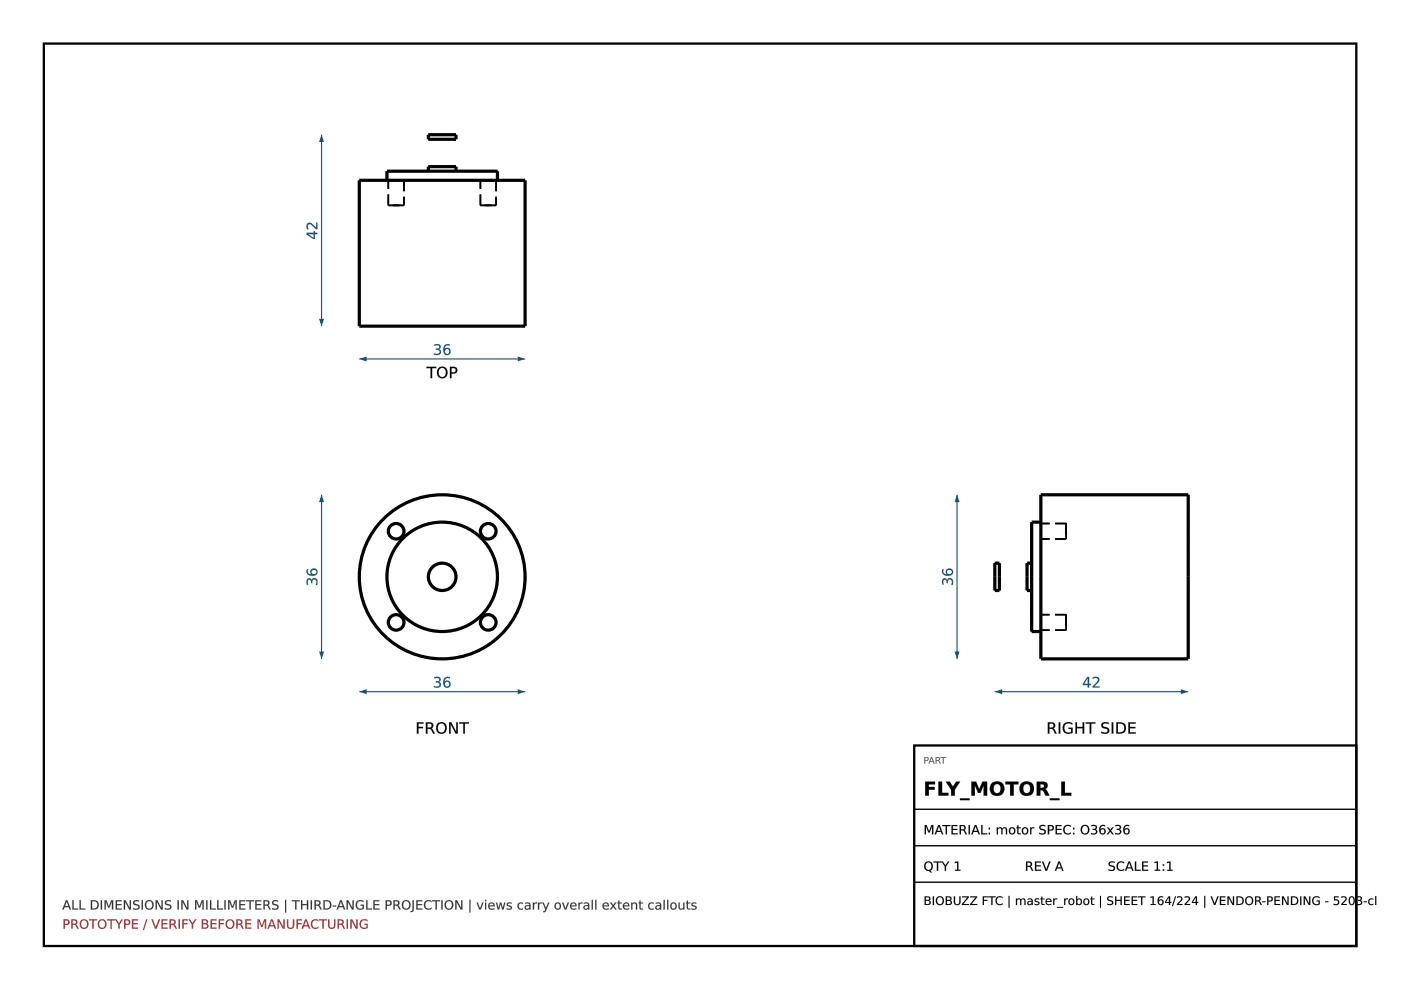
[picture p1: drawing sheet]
<svg xmlns="http://www.w3.org/2000/svg" width="297mm" height="210mm" viewBox="0 0 297 210" stroke-linecap="round" stroke-linejoin="round" font-family="sans-serif">
<path d="M9.3 9.2h278.3v191.4h-278.3z" fill="none" stroke="#000" stroke-width=".49"/>
<g fill="none" stroke="#000" stroke-width=".68" stroke-linecap="butt">
<path d="M80.8 110.6a17.5 17.5 0 0 1 25.8-.2 17.5 17.5 0 0 1-2.2 25.8 17.5 17.5 0 0 1-23.5-2 17.5 17.5 0 0 1-.1-23.6zM85.5 114.1a11.7 11.7 0 0 1 16.8 .2 11.7 11.7 0 0 1-.9 16.9 11.7 11.7 0 0 1-16.8-1.6 11.5 11.5 0 0 1 .9-15.5z"/>
<circle cx="84" cy="112.6" r="1.65"/>
<circle cx="103.5" cy="112.6" r="1.65"/>
<circle cx="84" cy="132" r="1.65"/>
<circle cx="93.8" cy="122.3" r="2.92"/>
<circle cx="103.5" cy="132" r="1.65"/>
</g>
<g fill="none" stroke="#000" stroke-width=".34" stroke-dasharray="2.3 1.2" stroke-linecap="butt">
<path d="M80.8 110.6a17.5 17.5 0 0 1 25.8-.2 17.5 17.5 0 0 1-2.2 25.8 17.5 17.5 0 0 1-23.5-2 17.5 17.5 0 0 1-.1-23.6zM85.5 114.1a11.7 11.7 0 0 1 16.8 .2 11.7 11.7 0 0 1-.9 16.9 11.7 11.7 0 0 1-16.8-1.6 11.5 11.5 0 0 1 .9-15.5z"/>
<circle cx="84" cy="112.6" r="1.65"/>
<circle cx="103.5" cy="112.6" r="1.65"/>
<circle cx="84" cy="132" r="1.65"/>
<circle cx="93.8" cy="122.3" r="2.92"/>
<circle cx="103.5" cy="132" r="1.65"/>
</g>
<path d="M76.2 146.7h35.1" fill="none" stroke="#1a5276" stroke-width=".24"/>
<g fill="#1a5276">
<path d="M76.2 146.7l1.5-.6v1.1z"/>
<path d="M109.8 146.1l1.5 .6-1.5 .5z"/>
<path d="M92.1 143.6a.86 .86 0 0 1 1.3 .6l-.4 .4a.69 .69 0 0 1 .4 .9 .69 .69 0 0 1-.9 .3l-.5-.1v-.3a.67 .67 0 0 0 .7 .2 .67 .67 0 0 0 .5-.6l-.3-.3h-.5v-.2h.3a.37 .37 0 0 0 .4-.4 .37 .37 0 0 0-.4-.4l-.6 .2zM94.3 145a.51 .51 0 0 0 1 0 .51 .51 0 0 0-1 0zM94.2 143.8l.7-.3 .5 .1v.3a.72 .72 0 0 0-.8-.1 .72 .72 0 0 0-.3 .8 .75 .75 0 0 1 1.1 .1 .75 .75 0 0 1-.3 1.1 .75 .75 0 0 1-1-.5l-.1-1z"/>
<path d="M92.1 143.6a.88 .88 0 0 1 1.3 .7l-.4 .3a.61 .61 0 0 1 .5 .5 .61 .61 0 0 1-.4 .7h-.2a.56 .56 0 0 1-.9-.4 .66 .66 0 0 0 .7 .2 .66 .66 0 0 0 .4-.6l-.2-.3h-.5v-.3h.3a.35 .35 0 0 0 .4-.3 .35 .35 0 0 0-.4-.3l-.6 .1zM92.1 143.6v.3a.79 .79 0 0 1 1.1 .2l-.2 .3-.6 .1v.2a.52 .52 0 0 1 .8 .4 .52 .52 0 0 1-.8 .5l-.4-.2v.3a.85 .85 0 0 0 1 .1 .85 .85 0 0 0 .4-1l-.4-.2a.59 .59 0 0 0 .4-.8 .59 .59 0 0 0-.8-.3zM94.3 145a.5 .5 0 0 0 1 0 .5 .5 0 0 0-1 0zM94.2 145a.55 .55 0 0 1 1.1 0 .55 .55 0 0 1-1.1 0zM94.2 143.8a1.03 1.03 0 0 1 1.2-.2v.3a.7 .7 0 0 0-.8 0 .7 .7 0 0 0-.3 .7 .77 .77 0 0 1 1.1 .1 .77 .77 0 0 1-.3 1.1 .77 .77 0 0 1-1-.5l-.1-1zM94.2 143.8a1.27 1.27 0 0 0 .6 2 .74 .74 0 0 0 .7-1 .74 .74 0 0 0-1.2-.2 .73 .73 0 0 1 .3-.8 .73 .73 0 0 1 .8 .1v-.3l-.5-.1z"/>
</g>
<path d="M68.2 104.9v34.8" fill="none" stroke="#1a5276" stroke-width=".24"/>
<g fill="#1a5276">
<path d="M68.2 104.9l.5 1.6h-1.1z"/>
<path d="M67.6 138.2h1.1l-.5 1.5z"/>
<path d="M65.1 122.8l.6-.2 .4 .4a.69 .69 0 0 1 .9-.4 .69 .69 0 0 1 .3 1l-.1 .4h-.3a.67 .67 0 0 0 .2-.7 .67 .67 0 0 0-.6-.4l-.3 .3v.4h-.2v-.2a.37 .37 0 0 0-.4-.5 .37 .37 0 0 0-.4 .5l.1 .6h-.2l-.1-.6zM66 121.3a.51 .51 0 0 0 1 0 .51 .51 0 0 0-1 0zM65.1 120.7h.2a.71 .71 0 0 0 0 .8 .71 .71 0 0 0 .8 .3 .75 .75 0 0 1 .1-1.1 .75 .75 0 0 1 1.1 .3 .75 .75 0 0 1-.5 1 1.21 1.21 0 0 1-1.8-1z"/>
<path d="M65.1 122.8a.52 .52 0 0 1 .6-.2 .52 .52 0 0 1 .4 .4 .62 .62 0 0 1 .5-.5 .62 .62 0 0 1 .7 .4v.3a.55 .55 0 0 1 .1 .5 .55 .55 0 0 1-.5 .3 .65 .65 0 0 0 .2-.7 .65 .65 0 0 0-.6-.4l-.3 .3v.5h-.3v-.3a.36 .36 0 0 0-.3-.5 .36 .36 0 0 0-.3 .5v.6a.54 .54 0 0 1-.3-.9zM65.1 122.8l-.1 .8 .1 .4h.2a.77 .77 0 0 1 .3-1.1l.3 .1 .1 .6h.2a.52 .52 0 0 1 .4-.8 .52 .52 0 0 1 .5 .8l-.2 .4h.3a.85 .85 0 0 0 .1-1 .85 .85 0 0 0-1-.3l-.2 .3a.53 .53 0 0 0-.4-.4 .53 .53 0 0 0-.6 .2zM66 121.3a.5 .5 0 0 0 1 0 .5 .5 0 0 0-1 0zM66 121.3a.55 .55 0 0 1 1.1 0 .55 .55 0 0 1-1.1 0zM65.1 120.7h.3a.69 .69 0 0 0-.1 .8 .69 .69 0 0 0 .8 .3 .68 .68 0 0 1 0-1.2 .8 .8 0 0 1 1.2 .5 .8 .8 0 0 1-.8 1 1.08 1.08 0 0 1-1.2-.2 1.08 1.08 0 0 1-.2-1.2zM65.1 120.7a1.04 1.04 0 0 0 .2 1.2 1.04 1.04 0 0 0 1.2 .1 .75 .75 0 0 0 .9-.8 .75 .75 0 0 0-1-.6 .75 .75 0 0 0-.4 1.1l.1 .1a.72 .72 0 0 1-.8-.3 .72 .72 0 0 1 0-.8z"/>
</g>
<g fill="#000">
<path d="M88.4 153.1h1.4v.3h-1.1v.7h1v.3h-1v1.1h-.3zM90.3 153.1h.7a.67 .67 0 0 1 .8 .5 .67 .67 0 0 1-.3 .8l.7 1.1h-.4l-.4-.8-.4-.2h-.4v1h-.3zM90.6 153.4v.9h.4a.43 .43 0 0 0 .5-.5 .43 .43 0 0 0-.5-.4zM93 153.6a.95 .95 0 0 0-.1 1.2 .95 .95 0 0 0 1.1 .4 .96 .96 0 0 0 .4-1.2 .96 .96 0 0 0-1.2-.5zM92.4 154.3a1.2 1.2 0 0 1 2.4 0 1.2 1.2 0 0 1-2.4 0zM95.2 153.1h.5l1 2.1v-2.1h.4v2.4h-.5l-1.1-2v2h-.3zM97.4 153.1h2v.3h-.8v2.1h-.4v-2.1h-.8z"/>
<path d="M88.4 153.1h1.4v.3h-1.1v.7h1v.3h-1v1.2h-.3zM88.4 153.1v2.4h.3v-1.1h1v-.3h-1v-.7h1.1v-.3zM90.3 153.1h.7a.69 .69 0 0 1 .9 .5 .69 .69 0 0 1-.4 .8l.3 .3 .4 .9h-.4l-.5-1-.7-.1v1.1h-.3zM90.3 153.1v2.4h.3v-1l.7 .1 .5 .9h.4l-.5-.8-.3-.3a.65 .65 0 0 0 .4-.8 .65 .65 0 0 0-.8-.4zM90.6 153.4v.9l.4-.1a.41 .41 0 0 0 .5-.4 .41 .41 0 0 0-.5-.4zM90.6 153.4a.72 .72 0 0 1 .9 .2v.2a.42 .42 0 0 1-.5 .5h-.4zM93 153.6a.93 .93 0 0 0-.1 1.2 .93 .93 0 0 0 1.1 .4 .95 .95 0 0 0 .3-1.2 .95 .95 0 0 0-1.1-.5zM93 153.6a.85 .85 0 0 1 1.1-.1 .85 .85 0 0 1 .3 1.1 .79 .79 0 0 1-1 .7 .79 .79 0 0 1-.6-1zM92.4 154.3a1.22 1.22 0 0 1 2.4 0 1.22 1.22 0 0 1-2.4 0zM92.4 154.3a1.2 1.2 0 0 0 2.4 0 1.2 1.2 0 0 0-2.4 0zM95.2 153.1h.5l1 2.1v-2.1h.4v2.5h-.5l-1.1-2.1 .1 2.1h-.4zM95.2 153.1v2.4h.3l.1-2 1 2h.5v-2.4h-.4v2.1l-1-2.1zM97.4 153.1h2v.3h-.8v2.2h-.4v-2.2h-.8zM97.4 153.1v.3h.8v2.1h.4l-.1-2.1h.9v-.3z"/>
</g>
<path d="M76.2 38.2h35.1v31h-35.1zM82 38.2v-1.9h23.5v1.9M90.8 28.6h5.9v.9h-5.9zM90.8 36.3v-1h5.9v1" fill="none" stroke="#000" stroke-width=".68" stroke-linecap="butt"/>
<g fill="none" stroke="#000" stroke-width=".34" stroke-dasharray="2.3 1.2" stroke-linecap="butt">
<path d="M82 38.2h23.5M82.3 38.2h3.4M85.7 38.2h-3.4M85.7 38.2v5.3M90.8 29.5h5.9M90.8 35.3h5.9M90.8 36.3h5.9M96.7 28.6h-5.9M96.7 36.3h-5.9M101.9 38.2h3.3M105.2 38.2h-3.3M105.2 38.2v5.3"/>
<path d="M105.5 38.2h-23.5M105.5 36.3h-23.5M111.3 38.2h-35.1M82.3 43.5h3.4M82.3 43.5v-5.3M85.7 43.5h-3.4M101.9 43.5h3.3M101.9 43.5v-5.3M105.2 43.5h-3.3M111.3 69.2h-35.1"/>
</g>
<path d="M76.2 76.1h35.1" fill="none" stroke="#1a5276" stroke-width=".24"/>
<g fill="#1a5276">
<path d="M76.2 76.1l1.5-.5v1z"/>
<path d="M109.8 75.6l1.5 .5-1.5 .5z"/>
<path d="M92.1 73a.86 .86 0 0 1 1.3 .7l-.4 .3a.69 .69 0 0 1 .4 1 .69 .69 0 0 1-.9 .3l-.5-.1v-.3a.67 .67 0 0 0 .7 .1 .67 .67 0 0 0 .5-.6l-.3-.2h-.5v-.3h.3a.37 .37 0 0 0 .4-.4 .37 .37 0 0 0-.4-.3l-.6 .1zM94.3 74.5a.51 .51 0 0 0 1 0 .51 .51 0 0 0-1 0zM94.2 73.3l.7-.4 .5 .1v.3a.72 .72 0 0 0-.8 0 .72 .72 0 0 0-.3 .7 .75 .75 0 0 1 1.1 .2 .75 .75 0 0 1-.3 1.1 .75 .75 0 0 1-1-.5l-.1-1z"/>
<path d="M92.1 73a.88 .88 0 0 1 1.3 .7l-.4 .3a.61 .61 0 0 1 .5 .6 .61 .61 0 0 1-.4 .6l-.2 .1a.56 .56 0 0 1-.9-.4 .66 .66 0 0 0 .7 .1 .66 .66 0 0 0 .4-.6l-.2-.2h-.5v-.3h.3a.35 .35 0 0 0 .4-.4 .35 .35 0 0 0-.4-.3l-.6 .1zM92.1 73v.3a.79 .79 0 0 1 1.1 .3l-.2 .2-.6 .1v.3a.52 .52 0 0 1 .8 .4 .52 .52 0 0 1-.8 .4l-.4-.1v.3a.85 .85 0 0 0 1 0 .85 .85 0 0 0 .4-1l-.4-.2a.59 .59 0 0 0 .4-.8 .59 .59 0 0 0-.8-.2zM94.3 74.5a.5 .5 0 0 0 1 0 .5 .5 0 0 0-1 0zM94.2 74.5a.55 .55 0 0 1 1.1 0 .55 .55 0 0 1-1.1 0zM94.2 73.3a1.03 1.03 0 0 1 1.2-.3v.3a.7 .7 0 0 0-.8 0 .7 .7 0 0 0-.3 .7 .77 .77 0 0 1 1.1 .1 .77 .77 0 0 1-.3 1.2 .77 .77 0 0 1-1-.5l-.1-1zM94.2 73.3a1.27 1.27 0 0 0 .6 2 .74 .74 0 0 0 .7-1.1 .74 .74 0 0 0-1.2-.1 .73 .73 0 0 1 .3-.8 .73 .73 0 0 1 .8 0v-.3h-.5z"/>
</g>
<path d="M68.2 28.6v40.6" fill="none" stroke="#1a5276" stroke-width=".24"/>
<g fill="#1a5276">
<path d="M68.2 28.6l.5 1.5h-1.1z"/>
<path d="M67.6 67.6h1.1l-.5 1.6z"/>
<path d="M65.3 49.7l1.2 .7v-.7zM65 49.4h1.5v-.4h.3v.4h.5v.3h-.5v1h-.3l-1.5-1zM65.2 47.4a.97 .97 0 0 1 1.4 .4l.4 .5v-1.1h.3v1.4h-.3l-.5-.4a.99 .99 0 0 0-1.2-.6l-.1 .5 .2 .5h-.3l-.1-.6z"/>
<path d="M65.3 49.6l1.2 .8v-.7zM65.2 49.6h1.3v.9zM65 49.3l1.5 .1v-.4h.3v.4l.5-.1v.4h-.5v1h-.3l-1.5-1zM65 49.4v.3l1.5 1h.3l-.1-1.1 .6 .1v-.3h-.6l.1-.4h-.3v.4zM65.1 47.4a1.2 1.2 0 0 1 1.7 .6l.2 .3v-1.1h.3v1.4a.61 .61 0 0 1-.8-.4 .98 .98 0 0 0-1.1-.5l-.1 .3 .1 .6a.63 .63 0 0 1-.5-.4 .63 .63 0 0 1 .1-.6zM65.2 47.4l-.2 .9 .1 .3h.3a.57 .57 0 0 1-.1-.9 .57 .57 0 0 1 .9 .1l.8 .8h.3v-1.4h-.3l.1 1.1-1.2-1h-.5z"/>
</g>
<g fill="#000">
<path d="M90.4 77.8h2.1v.2h-.9v2.2h-.3v-2.2h-.9zM93.2 78.3a.95 .95 0 0 0-.1 1.1 .95 .95 0 0 0 1.1 .4 .96 .96 0 0 0 .3-1.2 .96 .96 0 0 0-1.1-.5zM92.6 78.9a1.2 1.2 0 0 1 2.4 0 1.2 1.2 0 0 1-2.4 0zM95.7 78v.9h.4a.45 .45 0 0 0 .5-.4 .45 .45 0 0 0-.5-.5zM95.4 77.8h.7a.72 .72 0 0 1 .9 .7 .72 .72 0 0 1-.9 .7h-.4v1h-.3z"/>
<path d="M90.4 77.8h2.1v.3l-.9-.1v2.2h-.3v-2.2l-.9 .1zM90.4 77.8v.2h.9v2.2h.3v-2.2h.9v-.2zM93.2 78.3a.93 .93 0 0 0-.1 1.1 .93 .93 0 0 0 1.1 .4 .95 .95 0 0 0 .3-1.2 .95 .95 0 0 0-1.1-.5zM93.2 78.2a.85 .85 0 0 1 1.1 0 .85 .85 0 0 1 .2 1.1 .79 .79 0 0 1-.9 .7 .79 .79 0 0 1-.6-1zM92.5 78.9a1.25 1.25 0 0 1 2.5 0 1.25 1.25 0 0 1-2.5 0zM92.6 78.9a1.2 1.2 0 0 0 2.4 0 1.2 1.2 0 0 0-2.4 0zM95.7 78v.9h.4a.43 .43 0 0 0 .5-.4 .43 .43 0 0 0-.5-.4zM95.7 78h.4a.47 .47 0 0 1 .5 .5 .47 .47 0 0 1-.5 .5h-.4zM95.4 77.8h.7a.74 .74 0 0 1 .9 .7 .74 .74 0 0 1-.9 .7h-.4v1h-.3zM95.4 77.8v2.4h.3v-1a.85 .85 0 0 0 1.2-.9l-.3-.4z"/>
</g>
<path d="M210.9 119.4h1v5.8h-1zM218.7 119.4h-.9v5.8h.9M220.7 104.9h31.2v34.8h-31.2zM220.7 110.7h-2v23.2h2" fill="none" stroke="#000" stroke-width=".68" stroke-linecap="butt"/>
<g fill="none" stroke="#000" stroke-width=".34" stroke-dasharray="2.3 1.2" stroke-linecap="butt">
<path d="M210.9 119.4v5.8M218.7 110.7v23.2M218.7 119.4v5.8M220.7 104.9v34.8M220.7 112.6v1.7M220.7 114.3v-3.3M220.7 111v1.6M220.7 110.7v23.2M226.1 112.6v-1.6M226.1 111v3.3M226.1 114.3v-1.7M226.1 114.3h-5.4"/>
<path d="M226.1 111h-5.4M251.9 104.9v34.8M211.9 125.2v-5.8M217.8 125.2v-5.8M218.7 122.3v-2.9M218.7 125.2v-2.9M220.7 132v1.6M220.7 133.6v-3.3M220.7 130.3v1.7M220.7 122.3v-11.6M220.7 133.9v-11.6M226.1 132v-1.7"/>
<path d="M226.1 130.3v3.3M226.1 133.6v-1.6M226.1 133.6h-5.4M226.1 130.3h-5.4"/>
</g>
<path d="M210.9 146.7h41" fill="none" stroke="#1a5276" stroke-width=".24"/>
<g fill="#1a5276">
<path d="M210.9 146.7l1.6-.6v1.1z"/>
<path d="M250.4 146.1l1.5 .6-1.5 .5z"/>
<path d="M230.6 143.8l-.8 1.2h.8zM230.5 143.5h.4v1.5h.3v.3h-.3v.5h-.3v-.5h-1v-.3zM231.7 143.6a.8 .8 0 0 1 1-.1 .8 .8 0 0 1 .3 1l-1 1h1.1v.3h-1.4v-.3l.4-.5a.97 .97 0 0 0 .5-1.1l-.4-.1-.5 .1z"/>
<path d="M230.6 143.8l-.7 1.2h.7zM230.6 143.7v1.3h-.8zM230.5 143.5h.4v1.5h.4v.3h-.4v.5h-.3v-.5h-1v-.3zM230.5 143.5l-.9 1.5v.3l1-.1v.6h.3v-.6l.3 .1v-.3h-.3v-1.5zM231.7 143.6a.81 .81 0 0 1 1.1 0 .81 .81 0 0 1 .1 1.1l-.9 .8h1.1v.3h-1.4a.6 .6 0 0 1 .4-.8 .96 .96 0 0 0 .5-1.1l-.4-.1-.5 .2zM231.7 143.6v.3a.57 .57 0 0 1 .8-.1 .57 .57 0 0 1 0 .9l-.8 .8v.3h1.4v-.3h-1.1l.8-.8a.73 .73 0 0 0 .1-1 .73 .73 0 0 0-1-.1z"/>
</g>
<path d="M202.9 104.9v34.8" fill="none" stroke="#1a5276" stroke-width=".24"/>
<g fill="#1a5276">
<path d="M202.9 104.9l.5 1.6h-1z"/>
<path d="M202.4 138.2h1l-.5 1.5z"/>
<path d="M199.9 122.8l.6-.2 .3 .4a.69 .69 0 0 1 .9-.4 .69 .69 0 0 1 .4 1l-.1 .4h-.3a.67 .67 0 0 0 .1-.7 .67 .67 0 0 0-.6-.4l-.2 .3-.1 .4h-.2v-.2a.37 .37 0 0 0-.4-.5 .37 .37 0 0 0-.3 .5l.1 .6h-.3l-.1-.6zM200.8 121.3a.51 .51 0 0 0 1 0 .51 .51 0 0 0-1 0zM199.8 120.7h.3a.71 .71 0 0 0 0 .8 .71 .71 0 0 0 .7 .3 .75 .75 0 0 1 .1-1.1 .75 .75 0 0 1 1.1 .3 .75 .75 0 0 1-.5 1 1.21 1.21 0 0 1-1.8-1z"/>
<path d="M199.9 122.8a.52 .52 0 0 1 .5-.2 .52 .52 0 0 1 .4 .4 .62 .62 0 0 1 .6-.5 .62 .62 0 0 1 .6 .4l.1 .3a.55 .55 0 0 1 0 .5 .55 .55 0 0 1-.5 .3h.1a.65 .65 0 0 0 .1-.7 .65 .65 0 0 0-.6-.4l-.2 .3v.5h-.3v-.3a.36 .36 0 0 0-.4-.5 .36 .36 0 0 0-.3 .5l.1 .6a.54 .54 0 0 1-.4-.9zM199.9 122.8l-.1 .8v.4h.3a.77 .77 0 0 1 .2-1.1l.3 .1 .1 .6h.2a.52 .52 0 0 1 .4-.8 .52 .52 0 0 1 .5 .8l-.1 .4h.3a.85 .85 0 0 0 0-1 .85 .85 0 0 0-1-.3l-.2 .3a.53 .53 0 0 0-.4-.4 .53 .53 0 0 0-.5 .2zM200.8 121.3a.5 .5 0 0 0 1 0 .5 .5 0 0 0-1 0zM200.8 121.3a.52 .52 0 0 1 1 0 .52 .52 0 0 1-1 0zM199.8 120.7h.3a.69 .69 0 0 0 0 .8 .69 .69 0 0 0 .7 .3 .68 .68 0 0 1 .1-1.2 .8 .8 0 0 1 1.2 .5 .8 .8 0 0 1-.8 1 1.08 1.08 0 0 1-1.3-.2 1.08 1.08 0 0 1-.2-1.2zM199.8 120.7a1.04 1.04 0 0 0 .2 1.2 1.04 1.04 0 0 0 1.2 .1 .75 .75 0 0 0 .9-.8 .75 .75 0 0 0-1-.6 .75 .75 0 0 0-.4 1.1l.2 .1a.72 .72 0 0 1-.8-.3 .72 .72 0 0 1 0-.8z"/>
</g>
<g fill="#000">
<path d="M222.2 153.1h.7a.67 .67 0 0 1 .8 .5 .67 .67 0 0 1-.4 .8l.7 1.1h-.3l-.4-.8-.5-.2h-.3v1h-.3zM222.5 153.4v.9h.4a.43 .43 0 0 0 .5-.5 .43 .43 0 0 0-.5-.4zM224.5 153.1h.3v2.4h-.3zM225.6 153.4a1.51 1.51 0 0 1 1.8-.1v.4a.99 .99 0 0 0-1.4-.1 .99 .99 0 0 0-.2 1.3 .99 .99 0 0 0 1.3 .3v-.6h-.5v-.3h.8v1a1.3 1.3 0 0 1-1.8-.1 1.3 1.3 0 0 1 0-1.8zM228 153.1h.3v1h1.2v-1h.4v2.4h-.4v-1.1h-1.2v1.1h-.3zM230.2 153.1h2v.3h-.8v2.1h-.4v-2.1h-.8zM233.7 153.3l1-.2 .3 .1v.3a.82 .82 0 0 0-1.2 .3l.1 .2a1.3 1.3 0 0 1 1.3 .9 1.1 1.1 0 0 1-1.7 .5v-.3a.74 .74 0 0 0 .8 .3 .74 .74 0 0 0 .5-.6l-.1-.2a1.34 1.34 0 0 1-1.2-.8zM235.7 153.1h.3v2.4h-.3zM237 153.4v1.9a1 1 0 0 0 1.4-1 1 1 0 0 0-1.4-.9zM236.7 153.1h.7a1.21 1.21 0 0 1 1.3 1.2 1.21 1.21 0 0 1-1.3 1.2h-.7zM239.2 153.1h1.6v.3h-1.2v.7h1.1v.3h-1.1v.9h1.2v.2h-1.6z"/>
<path d="M222.1 153.1h.8a.69 .69 0 0 1 .8 .5 .69 .69 0 0 1-.4 .8l.3 .3 .5 .9h-.4l-.6-1-.6-.1v1.1h-.4zM222.2 153.1v2.4h.3v-1l.7 .1 .5 .9h.3l-.4-.8-.3-.3a.65 .65 0 0 0 .4-.8 .65 .65 0 0 0-.8-.4zM222.5 153.4v.9l.4-.1a.41 .41 0 0 0 .5-.4 .41 .41 0 0 0-.5-.4zM222.5 153.4a.72 .72 0 0 1 .9 .2v.2a.42 .42 0 0 1-.5 .5h-.4zM224.5 153.1h.3v2.5h-.3zM224.5 153.1v2.4h.3v-2.4zM225.6 153.4a1.5 1.5 0 0 1 1.8-.1v.4a.98 .98 0 0 0-1.4-.1 .98 .98 0 0 0-.2 1.3 .98 .98 0 0 0 1.3 .3v-.6h-.6v-.3h.9v1a1.32 1.32 0 0 1-1.8-.1 1.32 1.32 0 0 1 0-1.8zM225.6 153.4a1.29 1.29 0 0 0 0 1.8 1.29 1.29 0 0 0 1.8 .1v-1h-.8v.3l.5-.1v.7a.99 .99 0 0 1-1.3-.3 .99 .99 0 0 1 .2-1.3 .99 .99 0 0 1 1.4 .1v-.4a1.57 1.57 0 0 0-1.8 .1zM228 153.1h.4v1h1.1v-1h.4v2.5h-.4v-1.2h-1.2l.1 1.2h-.4zM228 153.1v2.4h.3v-1.1h1.3l-.1 1.1h.4v-2.4h-.4l.1 1h-1.3v-1zM230.2 153.1h2v.3h-.8v2.2h-.4v-2.2h-.8zM230.2 153.1v.3h.9l-.1 2.1h.4v-2.1h.8v-.3zM233.7 153.3l.4-.2 .8 .1h.2v.4a.87 .87 0 0 0-1.3 .2l.1 .2 .6 .2a.76 .76 0 0 1 .7 .9 .76 .76 0 0 1-1.1 .5l-.6-.1v-.4a.72 .72 0 0 0 .8 .3 .72 .72 0 0 0 .5-.6l-.4-.3a.72 .72 0 0 1-.8-.4 .72 .72 0 0 1 .1-.8zM233.7 153.3a.64 .64 0 0 0-.1 .7 .64 .64 0 0 0 .6 .4 .5 .5 0 0 1 .7 .6 .5 .5 0 0 1-.8 .3l-.6-.2v.3a1.09 1.09 0 0 0 1.7-.5 .82 .82 0 0 0-.9-.7l-.3-.1a.44 .44 0 0 1-.1-.6 .44 .44 0 0 1 .6-.1l.6 .1-.1-.3h-.3zM235.7 153.1h.3v2.5h-.3zM235.7 153.1v2.4h.3v-2.4zM237 153.4v1.9a.98 .98 0 0 0 1.4-1 .98 .98 0 0 0-1.4-.9zM237 153.4a1.01 1.01 0 0 1 1.4 .9 1.01 1.01 0 0 1-1.4 1zM236.7 153.1a1.7 1.7 0 0 1 2 .7 1.21 1.21 0 0 1-.1 1.3 1.21 1.21 0 0 1-1.2 .5h-.7zM236.7 153.1v2.4h.7a1.19 1.19 0 0 0 1.3-1.2 1.19 1.19 0 0 0-1.3-1.1zM239.2 153.1h1.6v.3h-1.2v.7h1.1v.3h-1.1v.9h1.2v.3h-1.6zM239.2 153.1v2.4h1.6v-.2h-1.3v-.9h1.2v-.3h-1.2v-.7h1.3v-.3z"/>
</g>
<g fill="#333">
<path d="M14.1 191.1l-.3 1h.7zM14 190.9h.3l.8 1.9h-.3l-.2-.5h-.9l-.2 .5h-.3zM15.3 190.9h.3v1.7h1v.2h-1.3zM16.9 190.9h.2v1.7h1v.2h-1.2zM19.5 191.1v1.5a.82 .82 0 0 0 1.1-.7 .82 .82 0 0 0-1.1-.8zM19.3 190.9h.5a.99 .99 0 0 1 1.1 1 .99 .99 0 0 1-1.1 .9h-.5zM21.4 190.9h.2v1.9h-.2zM22.2 190.9h.4l.5 1.3 .5-1.3h.4v1.9h-.3v-1.7l-.5 1.4h-.3l-.5-1.4v1.7h-.2zM24.5 190.9h1.3v.2h-1v.6h.9v.2h-.9v.7h1v.2h-1.3zM26.3 190.9h.3l.9 1.6v-1.6h.3v1.9h-.4l-.9-1.6v1.6h-.2zM28.4 191l.8-.1h.3v.3a.51 .51 0 0 0-.6-.2 .51 .51 0 0 0-.3 .6 .96 .96 0 0 1 1 .9 1 1 0 0 1-1.4 .3v-.3a.64 .64 0 0 0 1.1-.3l-.1-.1a.97 .97 0 0 1-1-.9zM30 190.9h.3v1.9h-.3zM31.2 191.3a.78 .78 0 0 0-.1 .9 .78 .78 0 0 0 .9 .4 .76 .76 0 0 0 .3-1.1 .76 .76 0 0 0-1.1-.2zM30.7 191.8a.99 .99 0 0 1 1.9 0 .99 .99 0 0 1-1.9 0zM33 190.9h.4l.8 1.6v-1.6h.3v1.9h-.4l-.8-1.6v1.6h-.3zM35.1 191l.8-.1h.3v.3a.51 .51 0 0 0-.6-.2 .51 .51 0 0 0-.3 .6 .96 .96 0 0 1 1 .9 1 1 0 0 1-1.3 .3v-.3a.64 .64 0 0 0 1-.3v-.1a.97 .97 0 0 1-1-.9zM37.6 190.9h.3v1.9h-.3zM38.4 190.9h.4l.9 1.6v-1.6h.3v1.9h-.4l-.9-1.6v1.6h-.3zM41.4 190.9h.4l.5 1.3 .5-1.3h.4v1.9h-.3v-1.7l-.5 1.4h-.3l-.5-1.4v1.7h-.2zM43.7 190.9h.3v1.9h-.3zM44.5 190.9h.3v1.7h1v.2h-1.3zM46 190.9h.3v1.7h1v.2h-1.3zM47.6 190.9h.2v1.9h-.2zM48.4 190.9h.4l.5 1.3 .5-1.3h.4v1.9h-.3v-1.7l-.5 1.4h-.2l-.6-1.4v1.7h-.2zM50.7 190.9h1.3v.2h-1v.6h1v.2h-1v.7h1v.2h-1.3zM52.2 190.9h1.7v.2h-.7v1.7h-.3v-1.7h-.7zM54.1 190.9h1.3v.2h-1v.6h.9v.2h-.9v.7h1v.2h-1.3zM55.9 190.9h.6a.55 .55 0 0 1 .6 .3 .55 .55 0 0 1-.3 .7l.6 .9h-.3l-.3-.6-.4-.2h-.3v.8h-.2zM56.1 191.1v.7h.4a.35 .35 0 0 0 .4-.4 .35 .35 0 0 0-.4-.3zM57.9 191l.8-.1h.3v.3a.51 .51 0 0 0-.7-.2 .51 .51 0 0 0-.3 .6 .96 .96 0 0 1 1 .9 1 1 0 0 1-1.3 .3v-.3a.64 .64 0 0 0 1.1-.3l-.1-.1a.97 .97 0 0 1-1-.9zM60.4 190.8h.3v2.7h-.3zM61.9 190.9h1.7v.2h-.7v1.7h-.3v-1.7h-.7zM63.8 190.9h.3v.8h1v-.8h.2v1.9h-.2v-.9h-1v.9h-.3zM65.9 190.9h.2v1.9h-.2zM66.7 190.9h.6a.55 .55 0 0 1 .6 .3 .55 .55 0 0 1-.3 .7l.6 .9h-.3l-.3-.6-.4-.2h-.2v.8h-.3zM67 191.1v.7h.3a.35 .35 0 0 0 .4-.4 .35 .35 0 0 0-.4-.3zM68.9 191.1v1.5a.82 .82 0 0 0 1.1-.7 .82 .82 0 0 0-1.1-.8zM68.6 190.9h.5a.99 .99 0 0 1 1.2 1 .99 .99 0 0 1-1.2 .9h-.5zM70.6 192h.7v.2h-.7zM72.3 191.1l-.4 1h.7zM72.1 190.9h.3l.8 1.9h-.3l-.2-.5h-.9l-.2 .5h-.2zM73.5 190.9h.3l.9 1.6v-1.6h.3v1.9h-.4l-.9-1.6v1.6h-.2zM75.7 191.1l.4-.2 .5-.1 .5 .2v.3a.81 .81 0 0 0-1.1-.1 .81 .81 0 0 0-.2 1.1 .81 .81 0 0 0 1.1 .3v-.6h-.5v-.2h.8v.9a1.07 1.07 0 0 1-1.5-.1 1.07 1.07 0 0 1 0-1.5zM77.6 190.9h.3v1.7h1v.2h-1.3zM79.2 190.9h1.2v.2h-1v.6h1v.2h-1v.7h1.1v.2h-1.3zM82 191.1v.7h.4a.37 .37 0 0 0 .4-.3 .37 .37 0 0 0-.4-.4zM81.8 190.9h.6a.6 .6 0 0 1 .7 .6 .6 .6 0 0 1-.7 .6h-.4v.7h-.2zM83.4 190.9h.6a.55 .55 0 0 1 .7 .3 .55 .55 0 0 1-.3 .7l.6 .9h-.3l-.4-.6-.3-.2h-.3v.8h-.3zM83.7 191.1v.7h.3a.35 .35 0 0 0 .4-.4 .35 .35 0 0 0-.4-.3zM85.7 191.3a.78 .78 0 0 0-.2 .9 .78 .78 0 0 0 1 .4 .76 .76 0 0 0 .2-1.1 .76 .76 0 0 0-1-.2zM85.1 191.8a1 1 0 0 1 2 0 1 1 0 0 1-2 0zM87.5 190.9h.2v2l-.2 .4-.4 .1v-.2l.3-.3zM88.3 190.9h1.2v.2h-1v.6h1v.2h-1v.7h1.1v.2h-1.3zM90.1 191.1l.5-.2 .4-.1 .5 .2v.3a.78 .78 0 0 0-1.1 0 .78 .78 0 0 0 0 1.1 .78 .78 0 0 0 1.1 0v.3a1.04 1.04 0 0 1-1.4-.2 1.04 1.04 0 0 1 0-1.4zM91.6 190.9h1.7v.2h-.7v1.7h-.3v-1.7h-.7zM93.6 190.9h.2v1.9h-.2zM94.7 191.3a.78 .78 0 0 0-.1 .9 .78 .78 0 0 0 .9 .4 .76 .76 0 0 0 .3-1.1 .76 .76 0 0 0-1.1-.2zM94.2 191.8a1 1 0 0 1 2 0 1 1 0 0 1-2 0zM96.5 190.9h.4l.9 1.6v-1.6h.2v1.9h-.3l-.9-1.6v1.6h-.3zM99.5 190.8h.3v2.7h-.3zM101 191.4h.3l.5 1.2 .4-1.2h.3l-.6 1.4h-.3zM102.8 191.4h.3v1.4h-.3zM102.8 190.8h.3v.3h-.3zM103.7 191.5a.69 .69 0 0 1 .8-.1 .69 .69 0 0 1 .4 .8h-1.1a.67 .67 0 0 0 1 .3v.3a.84 .84 0 0 1-1.1-.1 .84 .84 0 0 1 0-1.2zM103.9 191.7l-.1 .3h.8l-.2-.4zM105.1 191.4h.3l.3 1.1 .3-1.1h.3l.3 1.1 .3-1.1h.2l-.3 1.4h-.3l-.4-1.2-.3 1.2h-.3zM107.6 191.4h.8l.1 .2a.41 .41 0 0 0-.5-.1 .41 .41 0 0 0-.3 .4 .61 .61 0 0 1 .6 .2 .61 .61 0 0 1 .1 .7h-.8h-.2v-.3a.53 .53 0 0 0 .9-.1l-.1-.1a.6 .6 0 0 1-.6-.2 .6 .6 0 0 1 0-.7zM109.9 191.5l.7-.2 .3 .1v.3a.58 .58 0 0 0-.8 0 .58 .58 0 0 0 0 .8 .58 .58 0 0 0 .8 .1v.2a.8 .8 0 0 1-1.1-.2 .8 .8 0 0 1 .1-1.1zM111.6 192.2l-.1 .1a.36 .36 0 0 0 .3 .4 .36 .36 0 0 0 .4-.3v-.3zM111.3 191.4a.73 .73 0 0 1 1.2 .6v.8h-.3v-.2a.53 .53 0 0 1-.6 .3 .53 .53 0 0 1-.4-.6 .53 .53 0 0 1 .7-.4h.3a.53 .53 0 0 0-.3-.4 .53 .53 0 0 0-.6 .2zM113 191.4h.2v.2l.2-.2 .5-.1v.3a.44 .44 0 0 0-.5 0 .44 .44 0 0 0-.2 .5v.7h-.2zM114.1 191.4h.2v.2l.2-.2 .4-.1v.3a.44 .44 0 0 0-.4 0 .44 .44 0 0 0-.2 .5v.7h-.2zM115 191.4h.3l.4 1.1 .5-1.1h.3l-.8 1.8-.2 .2h-.4v-.2h.4l.1-.4zM117.9 191.7a.5 .5 0 0 0 0 .7 .5 .5 0 0 0 .7 0 .51 .51 0 0 0 0-.6 .51 .51 0 0 0-.7-.1zM117.5 192.1a.75 .75 0 0 1 1.5 0 .75 .75 0 0 1-1.5 0zM119.2 191.4h.2l.5 1.2 .5-1.2h.2l-.5 1.4h-.4zM121.1 191.5a.69 .69 0 0 1 .8-.1 .69 .69 0 0 1 .3 .8h-1.1a.67 .67 0 0 0 1.1 .3v.3a.84 .84 0 0 1-1.1-.1 .84 .84 0 0 1 0-1.2zM121.3 191.7l-.2 .3h.9l-.2-.4zM122.6 191.4h.3v.2l.2-.2 .4-.1v.3a.44 .44 0 0 0-.4 0 .44 .44 0 0 0-.2 .5v.7h-.3zM124 192.2v.1a.36 .36 0 0 0 .2 .4 .36 .36 0 0 0 .5-.3v-.3zM123.8 191.4a.73 .73 0 0 1 1.1 .6v.8h-.2v-.2a.53 .53 0 0 1-.7 .3 .53 .53 0 0 1-.3-.6 .53 .53 0 0 1 .7-.4h.3a.53 .53 0 0 0-.4-.4 .53 .53 0 0 0-.5 .2zM125.4 190.8h.3v2h-.3zM126.2 190.8h.3v2h-.3zM127.9 191.5a.69 .69 0 0 1 .9-.1 .69 .69 0 0 1 .3 .8h-1.1a.67 .67 0 0 0 1.1 .3v.3a.84 .84 0 0 1-1.2-.1 .84 .84 0 0 1 0-1.2zM128.1 191.7l-.1 .3h.9l-.3-.4zM129.3 191.4h.3l.4 .5 .4-.5h.3l-.5 .7 .5 .7h-.2l-.5-.5-.4 .5h-.3l.6-.7zM131.1 190.9h.2v.5h.5v.2h-.5v.9l.5 .1v.2h-.5l-.2-.2v-1h-.2v-.2h.2zM132.3 191.5a.69 .69 0 0 1 .8-.1 .69 .69 0 0 1 .3 .8h-1.1a.67 .67 0 0 0 1.1 .3v.3a.84 .84 0 0 1-1.1-.1 .84 .84 0 0 1 0-1.2zM132.5 191.7l-.2 .3h.9l-.2-.4zM133.8 191.4h.3v.2a.54 .54 0 0 1 .6-.2 .54 .54 0 0 1 .4 .6v.8h-.3v-.8a.39 .39 0 0 0-.4-.5 .39 .39 0 0 0-.3 .5v.8h-.3zM135.6 190.9h.2v.5h.5v.2h-.5v.9l.5 .1v.2h-.5l-.2-.2v-1h-.2v-.2h.2zM137.6 191.5l.7-.2 .3 .1v.3a.58 .58 0 0 0-.8 0 .58 .58 0 0 0 0 .8 .58 .58 0 0 0 .8 .1v.2a.8 .8 0 0 1-1.1-.2 .8 .8 0 0 1 .1-1.1zM139.3 192.2l-.1 .1a.36 .36 0 0 0 .3 .4 .36 .36 0 0 0 .4-.3v-.3zM139 191.4a.73 .73 0 0 1 1.2 .6v.8h-.3v-.2a.53 .53 0 0 1-.6 .3 .53 .53 0 0 1-.4-.6 .53 .53 0 0 1 .7-.4h.3a.53 .53 0 0 0-.3-.4 .53 .53 0 0 0-.6 .2zM140.7 190.8h.2v2h-.2zM141.5 190.8h.2v2h-.2zM142.5 191.7a.5 .5 0 0 0-.1 .7 .5 .5 0 0 0 .8 0 .51 .51 0 0 0-.1-.6 .51 .51 0 0 0-.6-.1zM142 192.1a.75 .75 0 0 1 1.5 0 .75 .75 0 0 1-1.5 0zM143.9 191.4h.2v.9a.39 .39 0 0 0 .4 .4 .39 .39 0 0 0 .4-.5v-.8h.2v1.4h-.2v-.2a.54 .54 0 0 1-.7 .3 .54 .54 0 0 1-.3-.6zM145.6 190.9h.3v.5h.5v.2h-.5v.9l.5 .1v.2h-.5l-.3-.2v-1h-.2v-.2h.2zM146.7 191.4h.8l.1 .2a.41 .41 0 0 0-.4-.1 .41 .41 0 0 0-.3 .4 .61 .61 0 0 1 .6 .2 .61 .61 0 0 1 .1 .7h-.9h-.1v-.3a.53 .53 0 0 0 .9-.1l-.1-.1a.6 .6 0 0 1-.6-.2 .6 .6 0 0 1-.1-.7z"/>
<path d="M14.1 191.1l-.3 1h.7zM14.1 191.1l.4 1h-.7zM14 190.9h.3l.8 2h-.3l-.2-.6h-.9l-.2 .6h-.3zM14 190.9l-.8 1.9h.3l.2-.5h.9l.2 .5h.3l-.8-1.9zM15.3 190.9h.3v1.7h1v.3h-1.3zM15.3 190.9v1.9h1.3v-.2h-1v-1.7zM16.9 190.9h.2v1.7h1v.3h-1.2zM16.9 190.9v1.9h1.2v-.2h-1v-1.7zM19.5 191.1v1.5a.81 .81 0 0 0 1.1-.7 .81 .81 0 0 0-1.1-.8zM19.5 191.1a.83 .83 0 0 1 1.2 .8 .83 .83 0 0 1-1.2 .7zM19.2 190.9h.6a1.01 1.01 0 0 1 1.1 1 1.01 1.01 0 0 1-1.1 1h-.6zM19.3 190.9v1.9h.5a.98 .98 0 0 0 1.1-.9 .98 .98 0 0 0-1.1-1zM21.3 190.9h.3v2h-.3zM21.4 190.9v1.9h.2v-1.9zM22.2 190.9h.4l.5 1.3 .5-1.3h.4v2h-.3v-1.8l-.5 1.4h-.3l-.5-1.4v1.8h-.2zM22.2 190.9v1.9h.2v-1.7l.5 1.4h.3l.5-1.4v1.7h.3v-1.9h-.4l-.5 1.4-.5-1.4zM24.5 190.9h1.3v.2h-1v.6h1v.2h-1v.7h1v.3h-1.3zM24.5 190.9v1.9h1.3v-.2h-1v-.7h.9v-.2h-.9v-.6h1v-.2zM26.2 190.9h.4l.9 1.6v-1.6h.3v2h-.4l-.9-1.7v1.7h-.3zM26.3 190.9v1.9h.2v-1.6l.9 1.6h.4v-1.9h-.3v1.6l-.9-1.6zM28.4 191l.3-.2a.51 .51 0 0 1 .8 .4 .5 .5 0 0 0-.6-.2 .5 .5 0 0 0-.3 .6l.4 .1a.62 .62 0 0 1 .6 .8 .62 .62 0 0 1-.9 .4l-.5-.1v-.3a.63 .63 0 0 0 1.1-.3l-.4-.2a.59 .59 0 0 1-.6-.3 .59 .59 0 0 1 .1-.7zM28.4 191a.53 .53 0 0 0-.1 .6 .53 .53 0 0 0 .5 .3 .42 .42 0 0 1 .5 .5 .42 .42 0 0 1-.6 .3l-.5-.2v.2a.83 .83 0 0 0 .9 .1 .83 .83 0 0 0 .5-.7l-.3-.3-.7-.2a.52 .52 0 0 1 .3-.6 .52 .52 0 0 1 .6 .2v-.3h-.3zM30 190.9h.3v2h-.3zM30 190.9v1.9h.3v-1.9zM31.2 191.3a.77 .77 0 0 0-.1 .9 .77 .77 0 0 0 .9 .4 .75 .75 0 0 0 .2-1.1 .75 .75 0 0 0-1-.2zM31.2 191.3a.78 .78 0 0 1 1.1 .4 .78 .78 0 0 1-.7 1 .85 .85 0 0 1-.4-1.4zM30.6 191.8a1.05 1.05 0 0 1 2.1 0 1.05 1.05 0 0 1-2.1 0zM30.7 191.8a.98 .98 0 0 0 1.9 0 .98 .98 0 0 0-1.9 0zM33 190.9h.4l.8 1.6v-1.6h.3v2h-.4l-.8-1.7v1.7h-.3zM33 190.9v1.9h.3v-1.6l.8 1.6h.4v-1.9h-.3v1.6l-.8-1.6zM35.1 191l.3-.2a.51 .51 0 0 1 .8 .4 .5 .5 0 0 0-.6-.2 .5 .5 0 0 0-.3 .6l.5 .1a.62 .62 0 0 1 .5 .8 .62 .62 0 0 1-.9 .4l-.5-.1v-.3a.63 .63 0 0 0 1.1-.3l-.3-.2a.59 .59 0 0 1-.7-.3 .59 .59 0 0 1 .1-.7zM35.1 191a.53 .53 0 0 0-.1 .6 .53 .53 0 0 0 .5 .3 .42 .42 0 0 1 .6 .5 .42 .42 0 0 1-.7 .3l-.4-.2v.2a.83 .83 0 0 0 .8 .1 .83 .83 0 0 0 .5-.7l-.2-.3-.8-.2a.52 .52 0 0 1 .3-.6 .52 .52 0 0 1 .6 .2v-.3h-.3zM37.6 190.9h.3v2h-.3zM37.6 190.9v1.9h.3v-1.9zM38.4 190.9h.4l.9 1.6v-1.6h.3v2h-.4l-.9-1.7v1.7h-.3zM38.4 190.9v1.9h.3v-1.6l.9 1.6h.4v-1.9h-.3v1.6l-.9-1.6zM41.3 190.9h.5l.5 1.3 .5-1.3h.4v2h-.3v-1.8l-.5 1.4h-.3l-.5-1.4v1.8h-.3zM41.4 190.9v1.9h.2v-1.7l.5 1.4h.3l.5-1.4v1.7h.3v-1.9h-.4l-.5 1.4-.5-1.4zM43.7 190.9h.3v2h-.3zM43.7 190.9v1.9h.3v-1.9zM44.5 190.9h.3v1.7h1v.3h-1.3zM44.5 190.9v1.9h1.3v-.2h-1v-1.7zM46 190.9h.3v1.7h1v.3h-1.3zM46 190.9v1.9h1.3v-.2h-1v-1.7zM47.6 190.9h.3v2h-.3zM47.6 190.9v1.9h.2v-1.9zM48.4 190.9h.4l.5 1.3 .5-1.3h.4v2h-.3v-1.8l-.5 1.4h-.3l-.5-1.4 .1 1.8h-.3zM48.4 190.9v1.9h.2v-1.7l.6 1.4h.2l.5-1.4v1.7h.3v-1.9h-.4l-.5 1.4-.5-1.4zM50.7 190.9h1.3v.2h-1v.6h1v.2h-1v.7h1v.3h-1.3zM50.7 190.9v1.9h1.3v-.2h-1v-.7h1v-.2h-1v-.6h1v-.2zM52.2 190.9h1.7v.2h-.7v1.8h-.3v-1.8h-.7zM52.2 190.9v.2h.7v1.7h.3l-.1-1.7h.8v-.2zM54.1 190.9h1.3v.2h-1v.6h1v.2h-1v.7h1v.3h-1.3zM54.1 190.9v1.9h1.3v-.2h-1v-.7h.9v-.2h-.9v-.6h1v-.2zM55.8 190.9h.7a.57 .57 0 0 1 .6 .3 .57 .57 0 0 1-.3 .7l.6 1h-.3l-.4-.8-.6-.1v.9h-.3zM55.9 190.9v1.9h.2v-.8l.6 .1 .4 .7h.3l-.6-.9a.54 .54 0 0 0 .3-.6 .54 .54 0 0 0-.6-.4zM56.1 191.1v.7h.4a.34 .34 0 0 0 .3-.4 .34 .34 0 0 0-.3-.3zM56.1 191.1h.4a.37 .37 0 0 1 .4 .3 .37 .37 0 0 1-.4 .4h-.4zM57.8 191l.4-.2a.51 .51 0 0 1 .8 .4h-.1a.5 .5 0 0 0-.6-.2 .5 .5 0 0 0-.3 .6l.5 .1a.62 .62 0 0 1 .6 .8 .62 .62 0 0 1-.9 .4l-.5-.1v-.3a.63 .63 0 0 0 1.1-.3l-.4-.2a.59 .59 0 0 1-.7-.3 .59 .59 0 0 1 .1-.7zM57.9 191a.53 .53 0 0 0-.2 .6 .53 .53 0 0 0 .5 .3 .42 .42 0 0 1 .6 .5 .42 .42 0 0 1-.6 .3l-.5-.2v.2a.83 .83 0 0 0 .9 .1 .83 .83 0 0 0 .4-.7l-.2-.3-.8-.2a.52 .52 0 0 1 .3-.6 .52 .52 0 0 1 .7 .2v-.3h-.3zM60.4 190.8h.3v2.7h-.3zM60.4 190.8v2.7h.3v-2.7zM61.9 190.9h1.7v.2h-.7v1.8h-.3v-1.8h-.7zM61.9 190.9v.2h.7v1.7h.3l-.1-1.7h.8v-.2zM63.8 190.9h.3v.8h1v-.8h.3v2h-.3v-1h-1v1h-.3zM63.8 190.9v1.9h.3v-.9h1v.9h.2v-1.9h-.2v.8h-1v-.8zM65.9 190.9h.3v2h-.3zM65.9 190.9v1.9h.2v-1.9zM66.7 190.9h.6a.57 .57 0 0 1 .7 .3 .57 .57 0 0 1-.4 .7l.7 1h-.4l-.4-.8-.5-.1v.9h-.3zM66.7 190.9v1.9h.3l-.1-.8 .6 .1 .4 .7h.3l-.6-.9a.54 .54 0 0 0 .3-.6 .54 .54 0 0 0-.6-.4zM67 191.1v.7h.3a.34 .34 0 0 0 .4-.4 .34 .34 0 0 0-.4-.3zM66.9 191.1h.4a.37 .37 0 0 1 .4 .3 .37 .37 0 0 1-.4 .4h-.4zM68.9 191.1v1.5a.81 .81 0 0 0 1.1-.7 .81 .81 0 0 0-1.1-.8zM68.8 191.1a.83 .83 0 0 1 1.2 .8 .83 .83 0 0 1-1.2 .7zM68.6 190.9h.5a1.01 1.01 0 0 1 1.2 1 1.01 1.01 0 0 1-1.2 1h-.5zM68.6 190.9v1.9h.5a.98 .98 0 0 0 1.1-.9 .98 .98 0 0 0-1.1-1zM70.5 192h.8v.2h-.8zM70.6 192v.2h.7v-.2zM72.3 191.1l-.4 1h.7zM72.3 191.1l.4 1h-.8zM72.1 190.9h.3l.8 2h-.3l-.2-.6h-.9l-.1 .6h-.4zM72.1 190.9l-.7 1.9h.2l.2-.5h.9l.2 .5h.3l-.8-1.9zM73.5 190.9h.4l.8 1.6v-1.6h.3v2h-.4l-.9-1.7 .1 1.7h-.3zM73.5 190.9v1.9h.2l.1-1.6 .8 1.6h.4v-1.9h-.3v1.6l-.9-1.6zM75.7 191.1a1.24 1.24 0 0 1 1.4-.1v.3a.8 .8 0 0 0-1.1-.1 .8 .8 0 0 0-.2 1.1 .8 .8 0 0 0 1.1 .3v-.6h-.5v-.2h.8v.9a1.09 1.09 0 0 1-1.5-.1 1.09 1.09 0 0 1 0-1.5zM75.7 191.1a1.06 1.06 0 0 0 0 1.5 1.06 1.06 0 0 0 1.4 .1l.1-.9h-.8v.2h.5v.6a.82 .82 0 0 1-1.1-.3 .82 .82 0 0 1 .2-1.1 .82 .82 0 0 1 1.1 .1v-.3a1.29 1.29 0 0 0-1.4 .1zM77.6 190.9h.3v1.7h1v.3h-1.3zM77.6 190.9v1.9h1.3v-.2h-1v-1.7zM79.2 190.9h1.2v.2h-1v.6h1v.2h-1v.7h1.1v.3h-1.3zM79.2 190.9v1.9h1.3v-.2h-1.1v-.7h1v-.2h-1v-.6h1v-.2zM82 191.1v.7h.4a.36 .36 0 0 0 .4-.3 .36 .36 0 0 0-.4-.4zM82 191.1h.4a.38 .38 0 0 1 .4 .4 .38 .38 0 0 1-.4 .3h-.4zM81.8 190.9h.6a.61 .61 0 0 1 .7 .6 .61 .61 0 0 1-.7 .6h-.4v.8h-.2zM81.8 190.9v1.9h.2v-.8a.67 .67 0 0 0 .9-.1 .67 .67 0 0 0 0-.9zM83.4 190.9h.6a.57 .57 0 0 1 .7 .3 .57 .57 0 0 1-.3 .7l.6 1h-.3l-.5-.8-.5-.1v.9h-.3zM83.4 190.9v1.9h.3v-.8l.5 .1 .5 .7h.3l-.7-.9a.54 .54 0 0 0 .4-.6 .54 .54 0 0 0-.7-.4zM83.7 191.1v.7h.3a.34 .34 0 0 0 .4-.4 .34 .34 0 0 0-.4-.3zM83.7 191.1h.3a.37 .37 0 0 1 .4 .3 .37 .37 0 0 1-.4 .4h-.3zM85.7 191.3a.77 .77 0 0 0-.2 .9 .77 .77 0 0 0 1 .4 .75 .75 0 0 0 .2-1.1 .75 .75 0 0 0-1-.2zM85.6 191.3a.78 .78 0 0 1 1.2 .4 .78 .78 0 0 1-.7 1 .85 .85 0 0 1-.5-1.4zM85.1 191.8a1.01 1.01 0 0 1 2 0 1.01 1.01 0 0 1-2 0zM85.1 191.8a1 1 0 0 0 2 0 1 1 0 0 0-2 0zM87.4 190.9h.3v1.8a.56 .56 0 0 1-.7 .7v-.3l.4-.2zM87.5 190.9v2l-.2 .3h-.2v.2l.4-.1 .2-.4v-2zM88.3 190.9h1.2v.2h-1v.6h1v.2h-1v.7h1.1v.3h-1.3zM88.3 190.9v1.9h1.3v-.2h-1.1v-.7h1v-.2h-1v-.6h1v-.2zM90.1 191.1a1.11 1.11 0 0 1 1.4-.1v.3a.76 .76 0 0 0-1.1 0 .76 .76 0 0 0 0 1.1 .76 .76 0 0 0 1.1 0 .59 .59 0 0 1-.9 .5 1.1 1.1 0 0 1-.5-1.8zM90.2 191.1a1.03 1.03 0 0 0-.1 1.4 1.03 1.03 0 0 0 1.4 .2v-.3a.78 .78 0 0 1-1.1 0 .78 .78 0 0 1 0-1.1 .78 .78 0 0 1 1.1 0v-.3a1.14 1.14 0 0 0-1.3 .1zM91.6 190.9h1.7v.2h-.7v1.8h-.3v-1.8h-.7zM91.6 190.9v.2h.7v1.7h.3v-1.7h.7v-.2zM93.6 190.9h.3v2h-.3zM93.6 190.9v1.9h.2v-1.9zM94.7 191.3a.77 .77 0 0 0-.1 .9 .77 .77 0 0 0 .9 .4 .75 .75 0 0 0 .3-1.1 .75 .75 0 0 0-1.1-.2zM94.7 191.3a.78 .78 0 0 1 1.2 .4 .78 .78 0 0 1-.7 1 .85 .85 0 0 1-.5-1.4zM94.2 191.8a1.01 1.01 0 0 1 2 0 1.01 1.01 0 0 1-2 0zM94.2 191.8a1 1 0 0 0 2 0 1 1 0 0 0-2 0zM96.5 190.9h.4l.9 1.6v-1.6h.3v2h-.4l-.9-1.7v1.7h-.3zM96.5 190.9v1.9h.3v-1.6l.9 1.6h.3v-1.9h-.2v1.6l-.9-1.6zM99.5 190.8h.3v2.7h-.3zM99.5 190.8v2.7h.3v-2.7zM101 191.4h.3l.5 1.2 .4-1.2h.3l-.5 1.5h-.4zM101 191.4l.6 1.4h.3l.6-1.4h-.3l-.4 1.2-.5-1.2zM102.8 191.4h.3v1.5h-.3zM102.8 191.4v1.4h.3v-1.4zM102.8 190.8h.3v.3h-.3zM102.8 190.8v.3h.3v-.3zM103.7 191.5a.7 .7 0 0 1 .8-.1 .7 .7 0 0 1 .4 .8h-1.1a.67 .67 0 0 0 1 .3 .5 .5 0 0 1-.8 .4 .82 .82 0 0 1-.3-1.4zM103.7 191.6a.82 .82 0 0 0 0 1.1 .82 .82 0 0 0 1.1 .1v-.3a.66 .66 0 0 1-1.1-.3h1.2a.68 .68 0 0 0-.4-.8 .68 .68 0 0 0-.8 .2zM103.9 191.7l-.1 .3h.8l-.2-.4zM103.9 191.6a.43 .43 0 0 1 .5-.1 .43 .43 0 0 1 .2 .5h-.9zM105.1 191.4h.3l.3 1.1 .3-1.1h.3l.3 1.1 .3-1.1h.3l-.4 1.5h-.3l-.4-1.3-.3 1.3h-.3zM105.1 191.4l.4 1.4h.3l.3-1.2 .4 1.2h.3l.3-1.4h-.2l-.3 1.2-.3-1.2h-.3l-.3 1.2-.3-1.2zM107.6 191.4l.2-.1a.41 .41 0 0 1 .5 0 .41 .41 0 0 1 .2 .4 .4 .4 0 0 0-.5-.2 .4 .4 0 0 0-.3 .4l.4 .1a.49 .49 0 0 1 .4 .6 .49 .49 0 0 1-.7 .3l-.4-.1v-.3a.52 .52 0 0 0 .9-.1l-.8-.4-.1-.2zM107.6 191.5a.43 .43 0 0 0-.1 .5 .43 .43 0 0 0 .4 .2l.3 .1a.34 .34 0 0 1-.1 .4 .34 .34 0 0 1-.4 0l-.3-.2v.3a.69 .69 0 0 0 1.1-.5l-.8-.5a.5 .5 0 0 1 .8-.2v-.2zM109.9 191.5l.3-.2a.4 .4 0 0 1 .5 0 .4 .4 0 0 1 .2 .4 .56 .56 0 0 0-.8 0 .56 .56 0 0 0 0 .8 .56 .56 0 0 0 .8 0v.1a.58 .58 0 0 1-.6 .4 .58 .58 0 0 1-.5-.5l-.1-.6zM109.9 191.5a.79 .79 0 0 0 0 1.1 .79 .79 0 0 0 1 .2v-.2a.58 .58 0 0 1-.8-.1 .58 .58 0 0 1 0-.8 .58 .58 0 0 1 .8 0v-.3l-.3-.1zM111.6 192.2l-.1 .1a.35 .35 0 0 0 .3 .4 .35 .35 0 0 0 .4-.3v-.3zM111.6 192.2l.6-.1a.4 .4 0 0 1-.2 .6 .4 .4 0 0 1-.5-.4zM111.3 191.4a.74 .74 0 0 1 1.2 .6v.9h-.3v-.3a.53 .53 0 0 1-.6 .3 .53 .53 0 0 1-.4-.7 .53 .53 0 0 1 .7-.3h.3a.53 .53 0 0 0-.9-.2zM111.3 191.4v.3a.56 .56 0 0 1 1 .2 .63 .63 0 0 0-.8 .1 .63 .63 0 0 0-.1 .7l.5 .2 .4-.3-.1 .2h.3v-.8a.71 .71 0 0 0-1.2-.6zM113 191.4h.2v.2l.2-.2 .5-.1-.1 .3a.43 .43 0 0 0-.4 0 .43 .43 0 0 0-.2 .5v.8h-.2zM113 191.4v1.4h.2v-.7a.43 .43 0 0 1 .2-.5 .43 .43 0 0 1 .5 0v-.3l-.5 .1-.2 .2v-.2zM114 191.4h.3v.2l.2-.2 .4-.1v.3a.43 .43 0 0 0-.4 0 .43 .43 0 0 0-.2 .5v.8h-.3zM114.1 191.4v1.4h.2v-.7a.43 .43 0 0 1 .2-.5 .43 .43 0 0 1 .4 0v-.3l-.4 .1-.2 .2v-.2zM115 191.4h.3l.4 1.1 .5-1.1h.3l-.7 1.6a.51 .51 0 0 1-.7 .4v-.2l.3-.1 .2-.3zM115 191.4l.6 1.4-.1 .4h-.4v.2h.4l.2-.2 .8-1.8h-.3l-.5 1.2-.4-1.2zM118 191.7a.51 .51 0 0 0-.2 .7 .51 .51 0 0 0 .8 .1 .51 .51 0 0 0 .1-.7 .51 .51 0 0 0-.7-.1zM117.9 191.7a.5 .5 0 0 1 .8 .4 .5 .5 0 0 1-.8 .4l-.1-.4zM117.5 192.1a.76 .76 0 0 1 1.5 0 .76 .76 0 0 1-1.5 0zM117.5 192.1a.75 .75 0 0 0 1.5 0 .75 .75 0 0 0-1.5 0zM119.2 191.4h.2l.5 1.2 .5-1.2h.2l-.5 1.5h-.4zM119.2 191.4l.5 1.4h.4l.5-1.4h-.2l-.5 1.2-.5-1.2zM121 191.5a.7 .7 0 0 1 .9-.1 .7 .7 0 0 1 .3 .8h-1.1a.67 .67 0 0 0 1.1 .3 .5 .5 0 0 1-.8 .4 .82 .82 0 0 1-.4-1.4zM121.1 191.6a.82 .82 0 0 0 0 1.1 .82 .82 0 0 0 1.1 .1v-.3a.66 .66 0 0 1-1.1-.3h1.1a.68 .68 0 0 0-.3-.8 .68 .68 0 0 0-.8 .2zM121.3 191.7l-.2 .3h.9l-.2-.4zM121.3 191.6a.43 .43 0 0 1 .5-.1 .43 .43 0 0 1 .2 .5h-.9zM122.6 191.4h.3v.2l.2-.2 .4-.1v.3a.43 .43 0 0 0-.4 0 .43 .43 0 0 0-.2 .5v.8h-.3zM122.6 191.4v1.4h.3v-.7a.43 .43 0 0 1 .1-.5 .43 .43 0 0 1 .5 0v-.3l-.4 .1-.2 .2v-.2zM124 192.2v.1a.35 .35 0 0 0 .3 .4 .35 .35 0 0 0 .4-.3v-.3zM124 192.2l.7-.1a.4 .4 0 0 1-.3 .6 .4 .4 0 0 1-.5-.4zM123.8 191.4a.74 .74 0 0 1 1.2 .6v.9h-.3v-.3a.53 .53 0 0 1-.7 .3 .53 .53 0 0 1-.3-.7 .53 .53 0 0 1 .7-.3h.3a.53 .53 0 0 0-.9-.2zM123.8 191.4v.3a.56 .56 0 0 1 .9 .2 .63 .63 0 0 0-.7 .1 .63 .63 0 0 0-.2 .7l.5 .2 .4-.3v.2h.2v-.8a.71 .71 0 0 0-1.1-.6zM125.4 190.8h.3v2.1h-.3zM125.4 190.8v2h.3v-2zM126.2 190.8h.3v2.1h-.3zM126.2 190.8v2h.3v-2zM127.9 191.5a.7 .7 0 0 1 .9-.1 .7 .7 0 0 1 .3 .8h-1.1a.67 .67 0 0 0 1.1 .3 .5 .5 0 0 1-.8 .4 .82 .82 0 0 1-.4-1.4zM127.9 191.6a.82 .82 0 0 0 0 1.1 .82 .82 0 0 0 1.2 .1v-.3a.66 .66 0 0 1-1.1-.3h1.1a.68 .68 0 0 0-.3-.8 .68 .68 0 0 0-.9 .2zM128.1 191.7l-.1 .3h.9l-.3-.4zM128.1 191.6a.43 .43 0 0 1 .5-.1 .43 .43 0 0 1 .3 .5h-.9zM129.3 191.4h.3l.4 .5 .4-.5h.3l-.5 .7 .6 .8h-.4l-.4-.6-.4 .6h-.3l.6-.8zM129.3 191.4l.6 .7-.6 .7h.3l.4-.6 .5 .6h.2l-.5-.7 .5-.7h-.3l-.4 .5-.4-.5zM131.1 190.9h.2v.5h.5v.2h-.5l.1 .9 .4 .1v.3l-.5-.1-.2-.2v-1h-.2v-.2h.2zM131.1 190.9v.5h-.2v.2l.2-.1v1.1l.2 .2h.5v-.2h-.4l-.1-.2v-.9l.5 .1v-.2h-.5v-.5zM132.2 191.5a.7 .7 0 0 1 .9-.1 .7 .7 0 0 1 .3 .8h-1.1a.67 .67 0 0 0 1.1 .3 .5 .5 0 0 1-.8 .4 .82 .82 0 0 1-.4-1.4zM132.3 191.6a.82 .82 0 0 0 0 1.1 .82 .82 0 0 0 1.1 .1v-.3a.66 .66 0 0 1-1.1-.3h1.1a.68 .68 0 0 0-.3-.8 .68 .68 0 0 0-.8 .2zM132.5 191.7l-.2 .3h.9l-.3-.4zM132.4 191.6a.43 .43 0 0 1 .5-.1 .43 .43 0 0 1 .3 .5h-.9zM133.8 191.4h.3v.2a.55 .55 0 0 1 .6-.3 .55 .55 0 0 1 .4 .7v.9h-.3v-.9a.37 .37 0 0 0-.4-.4 .37 .37 0 0 0-.3 .4v.9h-.3zM133.8 191.4v1.4h.3v-.8a.4 .4 0 0 1 .3-.5 .4 .4 0 0 1 .5 .5l-.1 .8h.3v-.8a.53 .53 0 0 0-.4-.6 .53 .53 0 0 0-.6 .2v-.2zM135.6 190.9h.2v.5h.5v.2h-.5v.9l.5 .1v.3l-.5-.1-.2-.2v-1h-.2v-.2h.2zM135.6 190.9v.5h-.2v.2l.2-.1v1.1l.2 .2h.5v-.2h-.4l-.1-.2v-.9l.5 .1v-.2h-.5v-.5zM137.6 191.5l.3-.2a.4 .4 0 0 1 .5 0 .4 .4 0 0 1 .2 .4 .56 .56 0 0 0-.8 0 .56 .56 0 0 0 0 .8 .56 .56 0 0 0 .8 0v.1a.58 .58 0 0 1-.6 .4 .58 .58 0 0 1-.5-.5l-.1-.6zM137.6 191.5a.79 .79 0 0 0 0 1.1 .79 .79 0 0 0 1 .2v-.2a.58 .58 0 0 1-.8-.1 .58 .58 0 0 1 0-.8 .58 .58 0 0 1 .8 0v-.3l-.3-.1zM139.3 192.2l-.1 .1a.35 .35 0 0 0 .3 .4 .35 .35 0 0 0 .4-.3v-.3zM139.3 192.2l.6-.1a.4 .4 0 0 1-.2 .6 .4 .4 0 0 1-.5-.4zM139 191.4a.74 .74 0 0 1 1.2 .6v.9h-.3v-.3a.53 .53 0 0 1-.6 .3 .53 .53 0 0 1-.4-.7 .53 .53 0 0 1 .7-.3h.3a.53 .53 0 0 0-.9-.2zM139 191.4v.3a.56 .56 0 0 1 1 .2 .63 .63 0 0 0-.8 .1 .63 .63 0 0 0-.1 .7l.5 .2 .4-.3-.1 .2h.3v-.8a.71 .71 0 0 0-1.2-.6zM140.7 190.8h.3v2.1h-.3zM140.7 190.8v2h.2v-2zM141.4 190.8h.3v2.1h-.3zM141.5 190.8v2h.2v-2zM142.5 191.7a.51 .51 0 0 0-.1 .7 .51 .51 0 0 0 .7 .1 .51 .51 0 0 0 .1-.7 .51 .51 0 0 0-.7-.1zM142.5 191.7a.5 .5 0 0 1 .7 .4 .5 .5 0 0 1-.7 .4l-.2-.4zM142 192.1a.8 .8 0 0 1 1.6 0 .8 .8 0 0 1-1.6 0zM142.1 192.1a.74 .74 0 0 0 1.4 0 .74 .74 0 0 0-1.4 0zM143.8 191.4h.3v.9a.37 .37 0 0 0 .4 .4 .37 .37 0 0 0 .4-.5v-.8h.2v1.5h-.2v-.3a.55 .55 0 0 1-.7 .3 .55 .55 0 0 1-.4-.6zM143.9 191.4v.9a.53 .53 0 0 0 .3 .5 .53 .53 0 0 0 .7-.2v.2h.2v-1.4h-.2v.8a.4 .4 0 0 1-.4 .5 .4 .4 0 0 1-.4-.4v-.9zM145.6 190.9h.3v.5h.5v.2h-.5v.9l.5 .1v.3l-.5-.1-.3-.2v-1h-.2v-.2h.2zM145.6 190.9v.5h-.2v.2l.2-.1 .1 1.1 .2 .2h.5v-.2h-.5l-.1-.2v-.9l.6 .1v-.2h-.6l.1-.5zM146.7 191.4l.3-.1a.41 .41 0 0 1 .4 0 .41 .41 0 0 1 .3 .4h-.1a.4 .4 0 0 0-.4-.2 .4 .4 0 0 0-.3 .4l.3 .1a.49 .49 0 0 1 .5 .6 .49 .49 0 0 1-.7 .3l-.4-.1v-.3a.52 .52 0 0 0 .8-.1l-.7-.4-.1-.2zM146.7 191.5a.43 .43 0 0 0 0 .5 .43 .43 0 0 0 .4 .2l.3 .1a.34 .34 0 0 1-.1 .4 .34 .34 0 0 1-.5 0l-.2-.2v.3a.69 .69 0 0 0 1.1-.5l-.9-.5a.5 .5 0 0 1 .8-.2v-.2z"/>
</g>
<g fill="#8a2b2b">
<path d="M13.7 195.2v.7h.4a.37 .37 0 0 0 .4-.4 .37 .37 0 0 0-.4-.3zM13.5 194.9h.6a.6 .6 0 0 1 .7 .6 .6 .6 0 0 1-.7 .6h-.4v.8h-.2zM15.1 194.9h.6a.55 .55 0 0 1 .7 .4 .55 .55 0 0 1-.3 .7l.6 .9h-.3l-.4-.7-.3-.1h-.3v.8h-.3zM15.4 195.2v.7h.3a.35 .35 0 0 0 .4-.4 .35 .35 0 0 0-.4-.3zM17.4 195.3a.78 .78 0 0 0-.2 1 .78 .78 0 0 0 1 .3 .76 .76 0 0 0 .2-1 .76 .76 0 0 0-1-.3zM16.8 195.9a1 1 0 0 1 2 0 1 1 0 0 1-2 0zM18.9 194.9h1.7v.3h-.7v1.7h-.3v-1.7h-.7zM21.2 195.3a.78 .78 0 0 0-.1 1 .78 .78 0 0 0 .9 .3 .76 .76 0 0 0 .3-1 .76 .76 0 0 0-1.1-.3zM20.7 195.9a.99 .99 0 0 1 1.9 0 .99 .99 0 0 1-1.9 0zM22.7 194.9h1.7v.3h-.7v1.7h-.3v-1.7h-.7zM24.4 194.9h.3l.5 .8 .6-.8h.3l-.7 1.1v.9h-.3v-.9zM26.6 195.2v.7h.3a.37 .37 0 0 0 .4-.4 .37 .37 0 0 0-.4-.3zM26.3 194.9h.6a.6 .6 0 0 1 .7 .6 .6 .6 0 0 1-.7 .6h-.3v.8h-.3zM28 194.9h1.2v.3h-1v.5h1v.3h-1v.7h1.1v.2h-1.3zM31 194.9h.2l-.7 2.3h-.2zM32.1 194.9h.3l.6 1.7 .7-1.7h.2l-.7 2h-.3zM34.2 194.9h1.3v.3h-1v.5h1v.3h-1v.7h1v.2h-1.3zM36 194.9h.6a.55 .55 0 0 1 .6 .4 .55 .55 0 0 1-.3 .7l.6 .9h-.3l-.3-.7-.4-.1h-.3v.8h-.2zM36.2 195.2v.7h.4a.35 .35 0 0 0 .4-.4 .35 .35 0 0 0-.4-.3zM37.9 194.9h.2v2h-.2zM38.7 194.9h1.1v.3h-.9v.5h.8v.3h-.8v.9h-.2zM40 194.9h.3l.5 .8 .6-.8h.2l-.7 1.1v.9h-.2v-.9zM43 196v.7h.5a.37 .37 0 0 0 .4-.4 .37 .37 0 0 0-.4-.3zM43 195.2v.5h.4a.31 .31 0 0 0 .4-.3 .31 .31 0 0 0-.4-.2zM42.8 194.9h.7a.48 .48 0 0 1 .6 .3 .48 .48 0 0 1-.3 .6 .55 .55 0 0 1 .4 .7 .55 .55 0 0 1-.7 .4h-.7zM44.7 194.9h1.2v.3h-1v.5h1v.3h-1v.7h1v.2h-1.2zM46.4 194.9h1.1v.3h-.8v.5h.7v.3h-.7v.9h-.3zM48.3 195.3a.78 .78 0 0 0-.1 1 .78 .78 0 0 0 .9 .3 .76 .76 0 0 0 .3-1 .76 .76 0 0 0-1.1-.3zM47.8 195.9a1 1 0 0 1 2 0 1 1 0 0 1-2 0zM50.1 194.9h.6a.55 .55 0 0 1 .7 .4 .55 .55 0 0 1-.3 .7l.6 .9h-.3l-.4-.7-.3-.1h-.3v.8h-.3zM50.4 195.2v.7h.3a.35 .35 0 0 0 .4-.4 .35 .35 0 0 0-.4-.3zM52 194.9h1.3v.3h-1v.5h.9v.3h-.9v.7h1v.2h-1.3zM54.6 194.9h.4l.5 1.4 .5-1.4h.4v2h-.2v-1.7l-.6 1.3h-.2l-.5-1.3v1.7h-.3zM57.6 195.2l-.3 1h.7zM57.5 194.9h.3l.7 2h-.2l-.2-.5h-.9l-.2 .5h-.3zM58.8 194.9h.4l.9 1.7v-1.7h.2v2h-.3l-.9-1.6v1.6h-.3zM60.8 194.9h.3v1.2a.5 .5 0 0 0 .5 .6 .5 .5 0 0 0 .5-.6v-1.2h.3v1.3a.76 .76 0 0 1-.8 .7 .76 .76 0 0 1-.8-.7zM62.9 194.9h1.1v.3h-.9v.5h.8v.3h-.8v.9h-.2zM64.9 195.2l-.4 1h.7zM64.7 194.9h.3l.8 2h-.3l-.2-.5h-.9l-.2 .5h-.3zM66.2 195.2l.4-.3h.5l.4 .2v.3a.78 .78 0 0 0-1.1 0 .78 .78 0 0 0 0 1.1 .78 .78 0 0 0 1.1 0v.3a1.04 1.04 0 0 1-1.4-.2 1.04 1.04 0 0 1 .1-1.4zM67.7 194.9h1.6v.3h-.7v1.7h-.2v-1.7h-.7zM69.6 194.9h.2v1.2a.5 .5 0 0 0 .5 .6 .5 .5 0 0 0 .5-.6v-1.2h.3v1.3a.76 .76 0 0 1-.8 .7 .76 .76 0 0 1-.7-.7zM71.6 194.9h.6a.55 .55 0 0 1 .7 .4 .55 .55 0 0 1-.4 .7l.7 .9h-.3l-.4-.7-.3-.1h-.3v.8h-.3zM71.9 195.2v.7h.3a.35 .35 0 0 0 .4-.4 .35 .35 0 0 0-.4-.3zM73.5 194.9h.3v2h-.3zM74.3 194.9h.4l.8 1.7v-1.7h.3v2h-.4l-.8-1.6v1.6h-.3zM76.5 195.2l.4-.3h.5l.5 .2v.3a.81 .81 0 0 0-1.1-.1 .81 .81 0 0 0-.2 1.1 .81 .81 0 0 0 1.1 .2v-.5h-.4v-.2h.7v.8a1.07 1.07 0 0 1-1.5 0 1.07 1.07 0 0 1 0-1.5z"/>
<path d="M13.7 195.2v.7h.4a.36 .36 0 0 0 .4-.4 .36 .36 0 0 0-.4-.3zM13.7 195.1h.4a.38 .38 0 0 1 .4 .4 .38 .38 0 0 1-.4 .4h-.4zM13.5 194.9h.6a.61 .61 0 0 1 .7 .6 .61 .61 0 0 1-.7 .6h-.4l.1 .8h-.3zM13.5 194.9v2h.2v-.8a.67 .67 0 0 0 .9-.1 .67 .67 0 0 0 0-.9zM15.1 194.9h.6a.57 .57 0 0 1 .7 .4 .57 .57 0 0 1-.3 .7l.6 .9h-.3l-.5-.8h-.5v.8h-.3zM15.1 194.9v2h.3v-.8h.5l.5 .8h.3l-.7-.9a.54 .54 0 0 0 .4-.7 .54 .54 0 0 0-.7-.4zM15.4 195.2v.7l.3-.1a.34 .34 0 0 0 .4-.3 .34 .34 0 0 0-.4-.3zM15.4 195.1h.3a.37 .37 0 0 1 .4 .4 .37 .37 0 0 1-.4 .4h-.3zM17.4 195.3a.77 .77 0 0 0-.2 1 .77 .77 0 0 0 1 .3 .75 .75 0 0 0 .2-1 .75 .75 0 0 0-1-.3zM17.4 195.3a.78 .78 0 0 1 1.1 .4 .78 .78 0 0 1-.7 1 .85 .85 0 0 1-.4-1.4zM16.8 195.9a1.01 1.01 0 0 1 2 0 1.01 1.01 0 0 1-2 0zM16.8 195.9a1 1 0 0 0 2 0 1 1 0 0 0-2 0zM18.9 194.9h1.7v.3h-.7v1.7h-.3v-1.7h-.7zM18.9 194.9v.3l.7-.1v1.8h.3v-1.8l.7 .1v-.3zM21.2 195.3a.77 .77 0 0 0-.1 1 .77 .77 0 0 0 .9 .3 .75 .75 0 0 0 .3-1 .75 .75 0 0 0-1.1-.3zM21.2 195.3a.78 .78 0 0 1 1.1 .4 .78 .78 0 0 1-.7 1 .85 .85 0 0 1-.4-1.4zM20.6 195.9a1.05 1.05 0 0 1 2.1 0 1.05 1.05 0 0 1-2.1 0zM20.7 195.9a.98 .98 0 0 0 1.9 0 .98 .98 0 0 0-1.9 0zM22.7 194.9h1.7v.3h-.7v1.7h-.3v-1.7h-.7zM22.7 194.9v.3l.7-.1v1.8h.3v-1.8l.7 .1v-.3zM24.4 194.9h.3l.5 .8 .6-.8h.3l-.7 1.1v.9h-.3v-.9zM24.4 194.9l.7 1.1v.9h.3v-.9l.7-1.1h-.3l-.6 .9-.5-.9zM26.6 195.2v.7h.3a.36 .36 0 0 0 .4-.4 .36 .36 0 0 0-.4-.3zM26.6 195.1h.3a.38 .38 0 0 1 .4 .4 .38 .38 0 0 1-.4 .4h-.3zM26.3 194.9h.6a.61 .61 0 0 1 .7 .6 .61 .61 0 0 1-.7 .6h-.3v.8h-.3zM26.3 194.9v2h.3v-.8a.67 .67 0 0 0 .8-.1 .67 .67 0 0 0 0-.9zM28 194.9h1.3v.3h-1.1v.5h1v.3h-1v.7h1.1v.2h-1.3zM28 194.9v2h1.3v-.2h-1.1v-.7h1v-.3l-1 .1v-.7l1 .1v-.3zM31 194.9h.2l-.7 2.3h-.2zM31 194.9l-.7 2.3h.2l.7-2.3zM32.1 194.9h.3l.6 1.7 .7-1.7h.3l-.8 2h-.3zM32.1 194.9l.8 2h.3l.7-2h-.2l-.7 1.7-.6-1.7zM34.2 194.9h1.3v.3h-1v.5h1v.3h-1v.7h1v.2h-1.3zM34.2 194.9v2h1.3v-.2h-1v-.7h1v-.3l-1 .1v-.7l1 .1v-.3zM35.9 194.9h.7a.57 .57 0 0 1 .6 .4 .57 .57 0 0 1-.3 .7l.6 .9h-.3l-.4-.8h-.6v.8h-.3zM36 194.9v2h.2v-.8h.6l.4 .8h.3l-.6-.9a.54 .54 0 0 0 .3-.7 .54 .54 0 0 0-.6-.4zM36.2 195.2v.7l.4-.1a.34 .34 0 0 0 .4-.3 .34 .34 0 0 0-.4-.3zM36.2 195.1h.4a.37 .37 0 0 1 .4 .4 .37 .37 0 0 1-.4 .4h-.4zM37.8 194.9h.3v2h-.3zM37.9 194.9v2h.2v-2zM38.7 194.9h1.1v.3h-.9v.5h.8v.3h-.8l.1 .9h-.3zM38.7 194.9v2h.2v-1l.8 .1v-.3l-.8 .1v-.7l.9 .1v-.3zM39.9 194.9h.4l.5 .8 .6-.8h.3l-.8 1.1 .1 .9h-.3v-.9zM40 194.9l.7 1.1v.9h.2v-.9l.7-1.1h-.2l-.6 .9-.5-.9zM43 196v.7h.5a.35 .35 0 0 0 .4-.4 .35 .35 0 0 0-.4-.3zM43 195.9h.5a.38 .38 0 0 1 .4 .4 .38 .38 0 0 1-.4 .4h-.5zM43 195.2v.5h.4a.3 .3 0 0 0 .4-.3 .3 .3 0 0 0-.4-.2zM43 195.1h.4a.32 .32 0 0 1 .5 .3 .32 .32 0 0 1-.5 .4h-.4zM42.8 194.9h.7a.49 .49 0 0 1 .6 .3 .49 .49 0 0 1-.3 .7v-.1a.54 .54 0 0 1 .4 .6 .54 .54 0 0 1-.5 .5h-.9zM42.8 194.9v2h.7a.55 .55 0 0 0 .7-.4 .55 .55 0 0 0-.4-.7 .47 .47 0 0 0 .3-.6 .47 .47 0 0 0-.6-.3zM44.6 194.9h1.3v.3h-1v.5h1v.3h-1v.7h1.1v.2h-1.4zM44.7 194.9v2h1.2v-.2h-1v-.7h1v-.3l-1 .1v-.7l1 .1v-.3zM46.4 194.9h1.1v.3h-.8v.5h.8v.3h-.8v.9h-.3zM46.4 194.9v2h.3l-.1-1 .8 .1v-.3l-.8 .1v-.7l.9 .1v-.3zM48.3 195.3a.77 .77 0 0 0-.1 1 .77 .77 0 0 0 .9 .3 .75 .75 0 0 0 .3-1 .75 .75 0 0 0-1.1-.3zM48.3 195.3a.78 .78 0 0 1 1.2 .4 .78 .78 0 0 1-.7 1 .85 .85 0 0 1-.5-1.4zM47.8 195.9a1.01 1.01 0 0 1 2 0 1.01 1.01 0 0 1-2 0zM47.8 195.9a.98 .98 0 0 0 1.9 0 .98 .98 0 0 0-1.9 0zM50.1 194.9h.6a.57 .57 0 0 1 .7 .4 .57 .57 0 0 1-.3 .7l.6 .9h-.3l-.5-.8h-.5v.8h-.3zM50.1 194.9v2h.3v-.8h.5l.5 .8h.3l-.7-.9a.54 .54 0 0 0 .4-.7 .54 .54 0 0 0-.7-.4zM50.4 195.2v.7l.3-.1a.34 .34 0 0 0 .4-.3 .34 .34 0 0 0-.4-.3zM50.4 195.1h.3a.37 .37 0 0 1 .4 .4 .37 .37 0 0 1-.4 .4h-.3zM52 194.9h1.3v.3h-1v.5h.9v.3h-.9v.7h1v.2h-1.3zM52 194.9v2h1.3v-.2h-1v-.7h.9v-.3l-.9 .1v-.7l1 .1v-.3zM54.6 194.9h.4l.5 1.4 .5-1.4h.4v2h-.3v-1.7l-.4 1.3h-.3l-.6-1.3 .1 1.7h-.3zM54.6 194.9v2h.3v-1.7l.5 1.3h.2l.6-1.3v1.7h.2v-2h-.4l-.5 1.4-.5-1.4zM57.6 195.2l-.3 1h.7zM57.6 195.2l.4 1h-.8zM57.5 194.9h.3l.8 2h-.4l-.1-.5h-.9l-.2 .5h-.3zM57.5 194.9l-.8 2h.3l.2-.5h.9l.2 .5h.2l-.7-2zM58.8 194.9h.4l.9 1.7v-1.7h.3v2h-.4l-.9-1.6v1.6h-.3zM58.8 194.9v2h.3v-1.7l.9 1.7h.3v-2h-.2v1.7l-.9-1.7zM60.8 194.9h.3v1.2a.49 .49 0 0 0 .5 .6 .49 .49 0 0 0 .5-.6v-1.2h.3v1.3a.78 .78 0 0 1-.8 .8 .78 .78 0 0 1-.8-.8zM60.8 194.9l.1 1.3a.75 .75 0 0 0 .7 .7 .75 .75 0 0 0 .8-.7v-1.3h-.3v1.2a.51 .51 0 0 1-.5 .6 .51 .51 0 0 1-.5-.6v-1.2zM62.9 194.9h1.1v.3h-.9v.5h.8v.3h-.8l.1 .9h-.3zM62.9 194.9v2h.2v-1l.8 .1v-.3l-.8 .1v-.7l.9 .1v-.3zM64.8 195.2l-.3 1h.7zM64.9 195.2l.3 1h-.7zM64.7 194.9h.3l.8 2h-.3l-.2-.5h-.9l-.2 .5h-.3zM64.7 194.9l-.8 2h.3l.2-.5h.9l.2 .5h.3l-.8-2zM66.2 195.2a1.11 1.11 0 0 1 1.3-.1v.3a.76 .76 0 0 0-1.1 0 .76 .76 0 0 0 0 1.1 .76 .76 0 0 0 1.1-.1v.1a.59 .59 0 0 1-.9 .4 1.1 1.1 0 0 1-.4-1.7zM66.2 195.2a1.03 1.03 0 0 0-.1 1.4 1.03 1.03 0 0 0 1.4 .1v-.2a.78 .78 0 0 1-1.1 0 .78 .78 0 0 1 0-1.1 .78 .78 0 0 1 1.1 0v-.3a1.14 1.14 0 0 0-1.3 .1zM67.6 194.9h1.8v.3h-.8v1.7h-.3l.1-1.7h-.8zM67.7 194.9v.3l.7-.1v1.8h.2v-1.8l.7 .1v-.3zM69.6 194.9h.3v1.2a.49 .49 0 0 0 .4 .6 .49 .49 0 0 0 .5-.6v-1.2h.3v1.3a.78 .78 0 0 1-.8 .8 .78 .78 0 0 1-.7-.8zM69.6 194.9v1.3a.75 .75 0 0 0 .7 .7 .75 .75 0 0 0 .8-.7v-1.3h-.3v1.2a.51 .51 0 0 1-.5 .6 .51 .51 0 0 1-.5-.6v-1.2zM71.6 194.9h.6a.57 .57 0 0 1 .7 .4 .57 .57 0 0 1-.4 .7l.7 .9h-.3l-.5-.8h-.5v.8h-.3zM71.6 194.9v2h.3v-.8h.5l.5 .8h.3l-.7-.9a.54 .54 0 0 0 .4-.7 .54 .54 0 0 0-.7-.4zM71.9 195.2v.7l.3-.1a.34 .34 0 0 0 .4-.3 .34 .34 0 0 0-.4-.3zM71.9 195.1h.3a.37 .37 0 0 1 .4 .4 .37 .37 0 0 1-.4 .4h-.3zM73.5 194.9h.3v2h-.3zM73.5 194.9v2h.3v-2zM74.3 194.9h.4l.8 1.7v-1.7h.3v2h-.4l-.8-1.6v1.6h-.3zM74.3 194.9v2h.3v-1.7l.8 1.7h.4v-2h-.3v1.7l-.8-1.7zM76.5 195.2a1.24 1.24 0 0 1 1.4-.1v.3a.8 .8 0 0 0-1-.1 .8 .8 0 0 0-.2 1 .8 .8 0 0 0 1 .3v-.5h-.4v-.2h.7v.8a1.09 1.09 0 0 1-1.5-.1 1.09 1.09 0 0 1 0-1.4zM76.5 195.2a1.06 1.06 0 0 0 0 1.4 1.06 1.06 0 0 0 1.5 .1v-.8h-.7v.2h.4v.5a.82 .82 0 0 1-1.1-.2 .82 .82 0 0 1 .2-1.1 .82 .82 0 0 1 1.1 .1v-.3a1.29 1.29 0 0 0-1.4 .1z"/>
</g>
<path d="M193.8 158.1h93.8v42.5h-93.8z" fill="none" stroke="#000" stroke-width=".49"/>
<path d="M193.8 171.6h93.8M193.8 179.3h93.8M193.8 187h93.8" fill="none" stroke="#000" stroke-width=".29"/>
<g fill="#555">
<path d="M196.2 160.7v.5h.2a.27 .27 0 0 0 .3-.3 .27 .27 0 0 0-.3-.2zM196 160.5h.4a.46 .46 0 0 1 .5 .6 .46 .46 0 0 1-.7 .3v.5h-.2zM197.5 160.7l-.3 .7h.6zM197.4 160.5h.2l.6 1.4h-.2l-.2-.3h-.6l-.1 .3h-.2zM198.4 160.5h.4a.39 .39 0 0 1 .5 .3 .39 .39 0 0 1-.3 .5l.5 .6h-.2l-.3-.5-.2-.1h-.2v.6h-.2zM198.6 160.7v.5h.2a.25 .25 0 0 0 .3-.3 .25 .25 0 0 0-.3-.2zM199.4 160.5h1.2v.2h-.5v1.2h-.2v-1.2h-.5z"/>
<path d="M196.2 160.7v.5h.2a.26 .26 0 0 0 .3-.3 .26 .26 0 0 0-.3-.2zM196.2 160.7h.2a.27 .27 0 0 1 .3 .2 .27 .27 0 0 1-.3 .3h-.2zM196 160.5h.4a.47 .47 0 0 1 .5 .6 .47 .47 0 0 1-.7 .3v.5h-.2zM196 160.5v1.4h.2v-.6a.45 .45 0 0 0 .7-.2 .45 .45 0 0 0-.5-.6zM197.5 160.7l-.3 .7h.6zM197.5 160.7l.3 .7h-.6zM197.4 160.5h.2l.6 1.4h-.2l-.2-.3h-.6l-.1 .3h-.3zM197.4 160.5l-.5 1.4h.2l.1-.3h.6l.2 .3h.2l-.6-1.4zM198.4 160.5h.4a.4 .4 0 0 1 .5 .3 .4 .4 0 0 1-.3 .5l.5 .6h-.2l-.4-.5-.3-.1v.6h-.2zM198.4 160.5v1.4h.2l-.1-.6 .5 .1 .3 .5h.2l-.5-.6a.38 .38 0 0 0 .3-.5 .38 .38 0 0 0-.5-.3zM198.6 160.7v.5h.2a.24 .24 0 0 0 .3-.3 .24 .24 0 0 0-.3-.2zM198.5 160.7h.3a.26 .26 0 0 1 .3 .2 .26 .26 0 0 1-.3 .3h-.3zM199.4 160.5h1.2v.2h-.5v1.2h-.2v-1.2h-.5zM199.4 160.5v.2h.5v1.2h.2v-1.2h.5v-.2z"/>
</g>
<g fill="#000">
<path d="M196.1 174.9h.4l.5 1.4 .5-1.4h.4v2h-.3v-1.7l-.5 1.3h-.3l-.5-1.3v1.7h-.2zM199.1 175.2l-.4 1h.7zM198.9 174.9h.3l.8 2h-.3l-.2-.5h-.9l-.2 .5h-.2zM199.8 174.9h1.7v.3h-.7v1.7h-.3v-1.7h-.7zM201.7 174.9h1.3v.3h-1v.5h1v.3h-1v.7h1v.2h-1.3zM203.5 174.9h.6a.55 .55 0 0 1 .6 .4 .55 .55 0 0 1-.3 .7l.6 .9h-.3l-.3-.7-.4-.1h-.3v.8h-.2zM203.7 175.1v.7h.4a.35 .35 0 0 0 .4-.3 .35 .35 0 0 0-.4-.4zM205.4 174.9h.2v2h-.2zM206.8 175.2l-.3 1h.7zM206.7 174.9h.3l.8 2h-.3l-.2-.5h-.9l-.2 .5h-.3zM208 174.9h.3v1.8h1v.2h-1.3zM209.6 176.6h.3v.3h-.3zM209.6 175.5h.3v.3h-.3zM211.3 175.4h.3v.3a.51 .51 0 0 1 .5-.3 .51 .51 0 0 1 .4 .3 .53 .53 0 0 1 .6-.3 .53 .53 0 0 1 .4 .6v.9h-.2v-.9a.37 .37 0 0 0-.4-.4 .37 .37 0 0 0-.4 .5v.8h-.2v-.9a.37 .37 0 0 0-.4-.4 .37 .37 0 0 0-.3 .5v.8h-.3zM214.3 175.7a.5 .5 0 0 0-.1 .8 .5 .5 0 0 0 .8 0 .51 .51 0 0 0-.1-.7 .51 .51 0 0 0-.6-.1zM213.8 176.1a.75 .75 0 0 1 1.5 0 .75 .75 0 0 1-1.5 0zM215.7 175h.2v.4h.5v.2h-.5v1l.5 .1v.2h-.5l-.2-.3v-1h-.2v-.2h.2zM217 175.7a.5 .5 0 0 0 0 .8 .5 .5 0 0 0 .7 0 .51 .51 0 0 0 0-.7 .51 .51 0 0 0-.7-.1zM216.6 176.1a.75 .75 0 0 1 1.5 0 .75 .75 0 0 1-1.5 0zM218.4 175.4h.3v.3l.2-.2 .4-.1v.2a.44 .44 0 0 0-.5 .1 .44 .44 0 0 0-.1 .4v.8h-.3zM220.5 175l.8-.1 .3 .1v.3a.51 .51 0 0 0-.6-.2 .51 .51 0 0 0-.3 .5 .96 .96 0 0 1 1 .9 1 1 0 0 1-1.4 .3v-.3a.64 .64 0 0 0 1.1-.3v-.1a.97 .97 0 0 1-1-.8zM222.4 175.1v.8h.4a.37 .37 0 0 0 .4-.4 .37 .37 0 0 0-.4-.4zM222.2 174.9h.6a.6 .6 0 0 1 .6 .6 .6 .6 0 0 1-.6 .6h-.4v.8h-.2zM223.8 174.9h1.3v.3h-1v.5h.9v.3h-.9v.7h1v.2h-1.3zM225.7 175.2l.4-.3h.5l.4 .2v.3a.78 .78 0 0 0-1.1 0 .78 .78 0 0 0 0 1.1 .78 .78 0 0 0 1.1 0v.2a1.04 1.04 0 0 1-1.4-.1 1.04 1.04 0 0 1 .1-1.4zM227.5 176.6h.3v.3h-.3zM227.5 175.5h.3v.3h-.3zM229.6 175.3a.78 .78 0 0 0-.1 1 .78 .78 0 0 0 .9 .3 .76 .76 0 0 0 .3-1 .76 .76 0 0 0-1.1-.3zM229.1 175.9a.99 .99 0 0 1 1.9 0 .99 .99 0 0 1-1.9 0zM231.4 175l.1-.1a.6 .6 0 0 1 .9 .1 .6 .6 0 0 1 0 .8h-.2a.63 .63 0 0 1 .3 .9 .63 .63 0 0 1-.9 .2l-.3-.1v-.2a.53 .53 0 0 0 .7 .1 .53 .53 0 0 0 .2-.6l-.5-.1v-.3h.2a.32 .32 0 0 0 .4-.3 .32 .32 0 0 0-.4-.3l-.5 .1zM233.3 176.2a.45 .45 0 0 0 .9 0 .45 .45 0 0 0-.9 0zM233.3 175.2l.6-.3 .4 .1v.2a.63 .63 0 0 0-.7 0 .63 .63 0 0 0-.3 .6 .66 .66 0 0 1 1 .1 .66 .66 0 0 1-.3 1 .66 .66 0 0 1-.9-.4v-.9zM234.7 175.4h.3l.4 .5 .4-.5h.3l-.5 .7 .5 .8h-.3l-.4-.6-.4 .6h-.3l.6-.8zM236.5 175l.1-.1a.6 .6 0 0 1 .8 .1 .6 .6 0 0 1 .1 .8h-.2a.63 .63 0 0 1 .3 .9 .63 .63 0 0 1-.9 .2l-.3-.1v-.2a.53 .53 0 0 0 .7 .1 .53 .53 0 0 0 .2-.6l-.5-.1v-.3h.2a.32 .32 0 0 0 .4-.3 .32 .32 0 0 0-.4-.3l-.5 .1zM238.4 176.2a.45 .45 0 0 0 .9 0 .45 .45 0 0 0-.9 0zM238.4 175.2l.6-.3 .4 .1v.2a.63 .63 0 0 0-.7 0 .63 .63 0 0 0-.3 .6 .66 .66 0 0 1 1 .1 .66 .66 0 0 1-.3 1 .66 .66 0 0 1-.9-.4v-.9z"/>
<path d="M196 174.9h.5l.5 1.4 .5-1.4h.4v2h-.3v-1.7l-.5 1.3h-.3l-.5-1.3v1.7h-.3zM196.1 174.9v2h.2v-1.7l.5 1.3h.3l.5-1.3v1.7h.3v-2h-.4l-.5 1.4-.5-1.4zM199.1 175.2l-.4 1h.7zM199.1 175.2l.4 1h-.8zM198.9 174.9h.3l.8 2h-.3l-.2-.5h-.9l-.1 .5h-.4zM198.9 174.9l-.7 2h.2l.2-.5h.9l.2 .5h.3l-.8-2zM199.8 174.9h1.7v.3h-.7v1.7h-.3v-1.7h-.7zM199.8 174.9v.3l.7-.1v1.8h.3v-1.8l.7 .1v-.3zM201.7 174.9h1.3v.3h-1v.5h1v.3h-1v.7h1v.2h-1.3zM201.7 174.9v2h1.3v-.2h-1v-.8h1v-.2l-1 .1v-.7l1 .1v-.3zM203.5 174.9h.6a.57 .57 0 0 1 .6 .4 .57 .57 0 0 1-.3 .7l.6 .9h-.3l-.4-.8h-.6v.8h-.2zM203.5 174.9v2h.2v-.8h.6l.4 .8h.3l-.6-.9a.54 .54 0 0 0 .3-.7 .54 .54 0 0 0-.6-.4zM203.7 175.1v.7h.4a.34 .34 0 0 0 .4-.3 .34 .34 0 0 0-.4-.3zM203.7 175.1h.4a.37 .37 0 0 1 .4 .4 .37 .37 0 0 1-.4 .4h-.4zM205.4 174.9h.2v2h-.2zM205.4 174.9v2h.2v-2zM206.8 175.2l-.3 1h.7zM206.8 175.2l.4 1h-.7zM206.7 174.9h.3l.8 2h-.3l-.2-.5h-.9l-.2 .5h-.3zM206.7 174.9l-.8 2h.3l.2-.5h.9l.2 .5h.3l-.8-2zM208 174.9h.3v1.8h1v.2h-1.3zM208 174.9v2h1.3v-.2h-1v-1.8zM209.6 176.6h.3v.3h-.3zM209.6 176.6v.3h.3v-.3zM209.6 175.5h.3v.4h-.3zM209.6 175.5v.3h.3v-.3zM211.3 175.4h.3v.3a.52 .52 0 0 1 .5-.3 .52 .52 0 0 1 .4 .3 .54 .54 0 0 1 .7-.3 .54 .54 0 0 1 .3 .6v.9h-.2v-.9a.36 .36 0 0 0-.4-.4 .36 .36 0 0 0-.3 .5v.8h-.3v-.9a.36 .36 0 0 0-.4-.4 .36 .36 0 0 0-.3 .5v.8h-.3zM211.3 175.4v1.5h.3v-.8a.38 .38 0 0 1 .3-.5 .38 .38 0 0 1 .4 .4v.9h.2v-.8a.38 .38 0 0 1 .4-.5 .38 .38 0 0 1 .4 .4v.9h.2v-.9a.52 .52 0 0 0-.4-.6 .52 .52 0 0 0-.6 .3 .5 .5 0 0 0-.5-.3 .5 .5 0 0 0-.4 .3v-.3zM214.3 175.8a.51 .51 0 0 0-.1 .7 .51 .51 0 0 0 .7 .1 .51 .51 0 0 0 .1-.7 .51 .51 0 0 0-.7-.1zM214.3 175.7a.5 .5 0 0 1 .7 .5 .5 .5 0 0 1-.7 .4l-.2-.4zM213.8 176.1a.76 .76 0 0 1 1.5 0 .76 .76 0 0 1-1.5 0zM213.8 176.1a.75 .75 0 0 0 1.5 0 .75 .75 0 0 0-1.5 0zM215.7 175h.2v.4h.5v.2h-.5v1l.5 .1v.2h-.5l-.2-.2v-1.1h-.2v-.2h.2zM215.7 175v.4h-.2v.2h.2v1l.2 .3h.5v-.2h-.4l-.1-.3v-.8h.5v-.2h-.5v-.4zM217 175.8a.51 .51 0 0 0-.1 .7 .51 .51 0 0 0 .7 .1 .51 .51 0 0 0 .1-.7 .51 .51 0 0 0-.7-.1zM217 175.7a.5 .5 0 0 1 .8 .5 .5 .5 0 0 1-.8 .4l-.1-.4zM216.6 176.1a.76 .76 0 0 1 1.5 0 .76 .76 0 0 1-1.5 0zM216.6 176.1a.75 .75 0 0 0 1.5 0 .75 .75 0 0 0-1.5 0zM218.4 175.4h.3v.3l.2-.3h.4v.3a.43 .43 0 0 0-.5 0 .43 .43 0 0 0-.1 .4v.8h-.3zM218.4 175.4v1.5h.3l-.1-.8a.43 .43 0 0 1 .2-.4 .43 .43 0 0 1 .5-.1v-.2l-.4 .1-.3 .2 .1-.3zM220.5 175l.3-.1a.51 .51 0 0 1 .8 .4 .5 .5 0 0 0-.6-.2 .5 .5 0 0 0-.3 .5l.5 .2a.62 .62 0 0 1 .5 .8 .62 .62 0 0 1-.9 .3l-.5-.1v-.3a.63 .63 0 0 0 1.1-.2l-.3-.3a.59 .59 0 0 1-.7-.3 .59 .59 0 0 1 .1-.7zM220.5 175.1a.53 .53 0 0 0-.1 .6 .53 .53 0 0 0 .5 .3 .42 .42 0 0 1 .6 .4 .42 .42 0 0 1-.7 .3l-.5-.2 .1 .3a.83 .83 0 0 0 .8 .1 .83 .83 0 0 0 .5-.8l-.2-.2-.8-.3a.52 .52 0 0 1 .3-.5 .52 .52 0 0 1 .6 .2v-.3l-.3-.1zM222.4 175.1v.8h.4a.36 .36 0 0 0 .4-.4 .36 .36 0 0 0-.4-.3zM222.4 175.1h.4a.38 .38 0 0 1 .4 .4 .38 .38 0 0 1-.4 .4h-.4zM222.1 174.9h.7a.61 .61 0 0 1 .7 .6 .61 .61 0 0 1-.7 .6h-.4v.8h-.3zM222.2 174.9v2h.2v-.8a.67 .67 0 0 0 .9-.2 .67 .67 0 0 0 0-.8zM223.8 174.9h1.3v.3h-1v.5h.9v.3h-.9v.7h1v.2h-1.3zM223.8 174.9v2h1.3v-.2h-1v-.8h.9v-.2l-.9 .1v-.7l1 .1v-.3zM225.7 175.2a1.11 1.11 0 0 1 1.3-.1v.3a.76 .76 0 0 0-1 0 .76 .76 0 0 0 0 1.1 .76 .76 0 0 0 1-.1v.1a.59 .59 0 0 1-.9 .4 1.1 1.1 0 0 1-.4-1.7zM225.7 175.2a1.03 1.03 0 0 0-.1 1.4 1.03 1.03 0 0 0 1.4 .1v-.2a.78 .78 0 0 1-1.1 0 .78 .78 0 0 1 0-1.1 .78 .78 0 0 1 1.1 0v-.3a1.14 1.14 0 0 0-1.3 .1zM227.5 176.6h.3v.3h-.3zM227.5 176.6v.3h.3v-.3zM227.5 175.5h.3v.4h-.3zM227.5 175.5v.3h.3v-.3zM229.6 175.3a.77 .77 0 0 0-.1 1 .77 .77 0 0 0 .9 .3 .75 .75 0 0 0 .2-1 .75 .75 0 0 0-1-.3zM229.6 175.3a.78 .78 0 0 1 1.1 .4 .78 .78 0 0 1-.7 1 .85 .85 0 0 1-.4-1.4zM229 175.9a1.01 1.01 0 0 1 2 0 1.01 1.01 0 0 1-2 0zM229.1 175.9a.98 .98 0 0 0 1.9 0 .98 .98 0 0 0-1.9 0zM231.4 175a.69 .69 0 0 1 .8-.1 .69 .69 0 0 1 .3 .8l-.3 .1a.54 .54 0 0 1 .5 .5 .54 .54 0 0 1-.4 .6h-.2a.49 .49 0 0 1-.8-.3 .61 .61 0 0 0 1-.4l-.2-.2h-.4v-.3h.2a.31 .31 0 0 0 .4-.3 .31 .31 0 0 0-.4-.3l-.5 .1zM231.4 175v.2a.49 .49 0 0 1 .6-.1 .49 .49 0 0 1 .2 .6h-.5v.3a.45 .45 0 0 1 .7 .3 .45 .45 0 0 1-.7 .4l-.4-.1v.2a.7 .7 0 0 0 1 .1 .7 .7 0 0 0 .1-1h-.2a.54 .54 0 0 0 .3-.8 .54 .54 0 0 0-.8-.2zM233.4 176.3a.43 .43 0 0 0 .8 0 .43 .43 0 0 0-.8 0zM233.3 176.2a.46 .46 0 0 1 .9 0 .46 .46 0 0 1-.9 0zM233.3 175.2a.9 .9 0 0 1 1-.2v.2a.61 .61 0 0 0-.7 0 .61 .61 0 0 0-.3 .6 .67 .67 0 0 1 1 .1 .67 .67 0 0 1-.3 1 .67 .67 0 0 1-.9-.4v-.9zM233.3 175.2a.96 .96 0 0 0-.2 1.1 .96 .96 0 0 0 1 .5 .64 .64 0 0 0 .2-.9 .64 .64 0 0 0-1 0 .64 .64 0 0 1 .3-.7 .64 .64 0 0 1 .7 0v-.2l-.4-.1zM234.7 175.4h.3l.4 .5 .4-.5h.3l-.5 .7 .6 .8h-.4l-.4-.6-.4 .6h-.4l.7-.8zM234.7 175.4l.6 .7-.6 .8h.3l.4-.6 .4 .6h.3l-.6-.8 .6-.7h-.3l-.4 .6-.4-.6zM236.5 175a.69 .69 0 0 1 .8-.1 .69 .69 0 0 1 .3 .8l-.3 .1a.54 .54 0 0 1 .5 .5 .54 .54 0 0 1-.4 .6h-.2a.49 .49 0 0 1-.8-.3 .61 .61 0 0 0 1-.4l-.2-.2h-.4v-.3h.2a.31 .31 0 0 0 .4-.3 .31 .31 0 0 0-.4-.3l-.5 .1zM236.5 175v.2a.49 .49 0 0 1 .6-.1 .49 .49 0 0 1 .2 .6h-.5v.3a.45 .45 0 0 1 .7 .3 .45 .45 0 0 1-.7 .4l-.4-.1v.2a.7 .7 0 0 0 1 .1 .7 .7 0 0 0 .1-1h-.2a.54 .54 0 0 0 .3-.8 .54 .54 0 0 0-.8-.2zM238.4 176.3a.45 .45 0 0 0 .9 0 .45 .45 0 0 0-.9 0zM238.4 176.2a.46 .46 0 0 1 .9 0 .46 .46 0 0 1-.9 0zM238.4 175.2a.9 .9 0 0 1 1-.2v.2a.61 .61 0 0 0-.7 0 .61 .61 0 0 0-.3 .6 .67 .67 0 0 1 1 .1 .67 .67 0 0 1-.3 1 .67 .67 0 0 1-.9-.4v-.9zM238.4 175.2a.96 .96 0 0 0-.2 1.1 .96 .96 0 0 0 1 .5 .64 .64 0 0 0 .2-.9 .64 .64 0 0 0-1 0 .64 .64 0 0 1 .3-.7 .64 .64 0 0 1 .7 0v-.2l-.4-.1z"/>
<path d="M196.2 165.7h2v.6h-1.3v.6h1.3v.5h-1.3v1.3h-.7zM199 165.7h.7v2.4h1.4v.6h-2.1zM200.5 165.7h.9l.6 1.1 .7-1.1h.9l-1.2 1.7v1.3h-.7v-1.3zM203.5 169.3h2.1v.3h-2.1zM206 165.7h.9l.7 1.6 .7-1.6h1v3h-.7v-2.2l-.7 1.6h-.5l-.7-1.6v2.2h-.7zM210.9 166.5a.95 .95 0 0 0-.2 1.2 .95 .95 0 0 0 1.1 .4 1.08 1.08 0 0 0-.4-1.9zM209.8 167.2a1.6 1.6 0 0 1 3.2 0 1.6 1.6 0 0 1-3.2 0zM213.2 165.7h2.7v.6h-1v2.4h-.7v-2.4h-1zM217.1 166.5a.95 .95 0 0 0-.1 1.2 .95 .95 0 0 0 1.1 .4 1.08 1.08 0 0 0-.4-1.9zM216.1 167.2a1.57 1.57 0 0 1 3.1 0 1.57 1.57 0 0 1-3.1 0zM220.6 166.3v.7h.3a.39 .39 0 0 0 .5-.3 .39 .39 0 0 0-.5-.4zM219.8 165.7a3.3 3.3 0 0 1 2 .2 .8 .8 0 0 1-.3 1.4l.4 .3 .6 1.1h-.8l-.5-.9-.4-.2h-.2v1.1h-.8zM222.6 169.3h2v.3h-2zM225 165.7h.8v2.4h1.3v.6h-2.1z"/>
<path d="M196.1 165.7h2.2v.6h-1.4v.6l1.3-.1v.7l-1.3-.1 .1 1.3h-.9zM196.2 165.7v3h.7v-1.3h1.3v-.5h-1.3v-.6h1.3v-.6zM198.9 165.7h.9l-.1 2.4h1.4v.6h-2.2zM199 165.7v3h2.1v-.6h-1.4v-2.4zM200.5 165.7h.9l.6 1.1 .7-1.1h.9l-1.2 1.7 .1 1.3h-.9l.1-1.3zM200.5 165.7l1.2 1.7v1.3h.7v-1.3l1.2-1.7h-.9l-.7 1.1-.6-1.1zM203.5 169.2h2.1v.5h-2.1zM203.5 169.3v.3h2.1v-.3zM205.9 165.7h1.1l.6 1.6 .7-1.6h1v3h-.8v-2.2l-.6 1.6h-.5l-.7-1.6v2.2h-.8zM206 165.7v3h.7v-2.2l.7 1.6h.5l.7-1.6v2.2h.7v-3h-1l-.7 1.7-.7-1.7zM210.9 166.5a.93 .93 0 0 0-.2 1.1 .93 .93 0 0 0 1.1 .5 1.06 1.06 0 0 0-.4-1.9zM210.8 166.5a.84 .84 0 0 1 1.1-.1 .84 .84 0 0 1 .2 1.1 .77 .77 0 0 1-.9 .7 .77 .77 0 0 1-.6-1zM209.8 167.2a1.6 1.6 0 0 1 3.2 0 1.6 1.6 0 0 1-3.2 0zM209.9 167.2a1.55 1.55 0 0 0 3.1 0 1.55 1.55 0 0 0-3.1 0zM213.1 165.7h2.8v.6h-1v2.4h-.8l.1-2.4h-1.1zM213.2 165.7v.6h1v2.4h.7v-2.4h1v-.6zM217.2 166.5a.93 .93 0 0 0-.2 1.1 .93 .93 0 0 0 1.1 .5 1.06 1.06 0 0 0-.4-1.9zM217.1 166.5a.84 .84 0 0 1 1.1-.1 .84 .84 0 0 1 .2 1.1 .77 .77 0 0 1-.9 .7 .77 .77 0 0 1-.6-1zM216.1 167.2a1.6 1.6 0 0 1 3.2 0 1.6 1.6 0 0 1-3.2 0zM216.1 167.2a1.55 1.55 0 0 0 3.1 0 1.55 1.55 0 0 0-3.1 0zM220.6 166.3v.7h.3a.37 .37 0 0 0 .4-.3 .37 .37 0 0 0-.4-.4zM220.6 166.3h.3a.41 .41 0 0 1 .5 .4 .41 .41 0 0 1-.5 .4h-.3zM219.8 165.7a3.3 3.3 0 0 1 2.1 .2 .79 .79 0 0 1 .2 .8 .79 .79 0 0 1-.6 .6l.4 .3 .6 1.1h-.8l-.5-.9-.6-.2v1.1h-.8zM219.8 165.7v3h.8v-1.2l.5 .1 .6 1.1h.8l-.6-1.1-.4-.3a.82 .82 0 0 0 .6-1 .82 .82 0 0 0-1.1-.6zM222.6 169.2h2.1v.5h-2.1zM222.6 169.3v.3h2v-.3zM225 165.7h.8v2.4h1.4v.6h-2.2zM225 165.7v3h2.1v-.6h-1.3v-2.4z"/>
<path d="M196.3 191v.7h.4a.34 .34 0 0 0 .4-.4 .34 .34 0 0 0-.4-.3zM196.3 190.3v.5h.4a.29 .29 0 0 0 .3-.3 .29 .29 0 0 0-.3-.2zM196 190h.7a.45 .45 0 0 1 .5 .3 .45 .45 0 0 1-.2 .6 .51 .51 0 0 1 .3 .6 .51 .51 0 0 1-.6 .4h-.7zM197.8 190h.2v1.9h-.2zM198.8 190.4a.7 .7 0 0 0-.1 1 .7 .7 0 0 0 1 .1 .7 .7 0 0 0 .1-1 .7 .7 0 0 0-1-.1zM198.4 190.9a.92 .92 0 0 1 1.8 0 .92 .92 0 0 1-1.8 0zM200.8 191v.7h.4a.34 .34 0 0 0 .4-.4 .34 .34 0 0 0-.4-.3zM200.8 190.3v.5h.3a.29 .29 0 0 0 .4-.3 .29 .29 0 0 0-.4-.2zM200.5 190h.7a.45 .45 0 0 1 .5 .3 .45 .45 0 0 1-.3 .6 .51 .51 0 0 1 .4 .6 .51 .51 0 0 1-.6 .4h-.7zM202.2 190h.3v1.2a.47 .47 0 0 0 .4 .5 .47 .47 0 0 0 .5-.5v-1.2h.3v1.2a.71 .71 0 0 1-.8 .7 .71 .71 0 0 1-.7-.7zM204 190h1.4v.2l-1.1 1.5h1.2v.2h-1.6v-.2l1.2-1.4h-1.1zM205.7 190h1.5v.2l-1.2 1.5h1.2v.2h-1.5v-.2l1.2-1.4h-1.2zM208.4 190h1v.3h-.8v.5h.7v.2h-.7v.9h-.2zM209.5 190h1.6v.3h-.7v1.6h-.2v-1.6h-.7zM211.3 190.3l.8-.3 .5 .2v.3a.72 .72 0 0 0-1.1 0 .72 .72 0 0 0 0 1 .72 .72 0 0 0 1.1 0v.2a.97 .97 0 0 1-1.4-.1 .97 .97 0 0 1 .1-1.3zM213.8 190h.2v2.5h-.2zM215.4 190.5h.2v.2a.48 .48 0 0 1 .5-.2 .48 .48 0 0 1 .4 .3 .49 .49 0 0 1 .6-.3 .49 .49 0 0 1 .3 .6v.8h-.2v-.8a.34 .34 0 0 0-.4-.4 .34 .34 0 0 0-.3 .4v.8h-.2v-.8a.34 .34 0 0 0-.4-.4 .34 .34 0 0 0-.3 .4v.8h-.2zM218.1 191.3a.34 .34 0 0 0 .2 .5 .34 .34 0 0 0 .4-.4v-.2zM217.9 190.6a.67 .67 0 0 1 1.1 .5v.8h-.3v-.2a.49 .49 0 0 1-.6 .2 .49 .49 0 0 1-.3-.6 .49 .49 0 0 1 .6-.3h.3a.49 .49 0 0 0-.3-.4 .49 .49 0 0 0-.5 .2zM219.5 190.6l.6-.1h.2v.3l-.1-.1a.34 .34 0 0 0-.4-.1 .34 .34 0 0 0-.2 .4 .56 .56 0 0 1 .6 .2 .56 .56 0 0 1 0 .6l-.7 .1-.2-.3a.4 .4 0 0 0 .5 .2 .4 .4 0 0 0 .3-.4 .55 .55 0 0 1-.6-.2 .55 .55 0 0 1 0-.6zM220.8 190.1h.2v.4h.5v.2h-.5v.9l.5 .1v.2h-.5l-.2-.3v-.9h-.2v-.2h.2zM221.8 190.7a.64 .64 0 0 1 .8-.2 .64 .64 0 0 1 .3 .7h-1a.62 .62 0 0 0 1 .4v.2a.78 .78 0 0 1-1-.1 .78 .78 0 0 1-.1-1zM222 190.8l-.1 .3h.8l-.2-.4zM223.3 190.5h.2v.2l.6-.2v.2a.41 .41 0 0 0-.4 .1 .41 .41 0 0 0-.2 .4v.7h-.2zM224.1 192.3h1.3v.2h-1.3zM225.6 190.5h.3v.2l.5-.2v.2a.41 .41 0 0 0-.4 .1 .41 .41 0 0 0-.1 .4v.7h-.3zM226.9 190.8a.46 .46 0 0 0-.1 .7 .46 .46 0 0 0 .7-.1l-.1-.6-.2-.1zM226.5 191.2a.7 .7 0 0 1 1.4 0 .7 .7 0 0 1-1.4 0zM228.5 190.8a.48 .48 0 0 0-.1 .7 .48 .48 0 0 0 .7 .1 .48 .48 0 0 0 .1-.7 .48 .48 0 0 0-.7-.1zM228.2 190h.2v.7a.64 .64 0 0 1 .9 0 .64 .64 0 0 1 0 .9 .53 .53 0 0 1-.4 .3 .53 .53 0 0 1-.5-.2v.2h-.2zM230 190.8a.46 .46 0 0 0 0 .7 .46 .46 0 0 0 .7-.1l-.1-.6-.3-.1zM229.6 191.2a.7 .7 0 0 1 1.4 0 .7 .7 0 0 1-1.4 0zM231.3 190.1h.3v.4h.4v.2h-.4v.9l.4 .1v.2h-.4l-.2-.3-.1-.9h-.1v-.2h.1zM233.2 190h.2v2.5h-.2zM234.9 190.2l.7-.2 .3 .1v.2a.48 .48 0 0 0-.6-.1 .48 .48 0 0 0-.2 .5 .89 .89 0 0 1 .9 .8 .93 .93 0 0 1-1.3 .3v-.3a.59 .59 0 0 0 1-.2v-.1a.9 .9 0 0 1-1-.8zM236.4 190h.3v.8h.9v-.8h.2v1.9h-.2v-.9h-.9v.9h-.3zM238.3 190h1.2v.3h-.9v.5h.9v.2h-.9v.7h.9v.2h-1.2zM239.9 190h1.2v.3h-.9v.5h.9v.2h-.9v.7h.9v.2h-1.2zM241.3 190h1.5v.3h-.6v1.6h-.3v-1.6h-.6zM243.9 190.1l.7-.1v1.7h.4v.2h-1v-.2h.4v-1.4l-.5 .1zM245.7 191.3a.41 .41 0 0 0 .8 0 .41 .41 0 0 0-.8 0zM245.6 190.3l.6-.3 .4 .1v.2a.59 .59 0 0 0-.6 0 .59 .59 0 0 0-.3 .6 .61 .61 0 0 1 .9 .1 .61 .61 0 0 1-.2 .9 .61 .61 0 0 1-.9-.4v-.8zM247.8 190.3l-.6 .9h.6zM247.8 190h.3v1.2h.2v.2h-.2v.5h-.3v-.5h-.8v-.2zM249.1 190h.2l-.6 2.1h-.2zM249.5 190.1a.67 .67 0 0 1 1.1 .1 .67 .67 0 0 1-.3 1l-.5 .5h.9v.2h-1.2l.3-.5a.93 .93 0 0 0 .5-1.1l-.4-.1-.4 .2zM251.2 190.1a.67 .67 0 0 1 1 .1 .67 .67 0 0 1-.3 1l-.5 .5h.9v.2h-1.2l.3-.5a.93 .93 0 0 0 .6-1.1l-.4-.1-.4 .2zM253.5 190.3l-.6 .9h.6zM253.5 190h.3v1.2h.2v.2h-.2v.5h-.3v-.5h-.8v-.2zM255.3 190h.2v2.5h-.2zM256.7 190h.2l.6 1.6 .6-1.6h.3l-.7 1.9h-.3zM258.6 190h1.2v.3h-.9v.5h.9v.2h-.9v.7h.9v.2h-1.2zM260.2 190h.4l.8 1.6v-1.6h.2v1.9h-.3l-.8-1.6v1.6h-.3zM262.4 190.3v1.4a.76 .76 0 0 0 1-.7 .76 .76 0 0 0-1-.7zM262.1 190h.6a.92 .92 0 0 1 1 1 .92 .92 0 0 1-1 .9h-.6zM264.4 190.4a.7 .7 0 0 0-.1 1 .7 .7 0 0 0 1 .1 .7 .7 0 0 0 .1-1 .7 .7 0 0 0-1-.1zM263.9 190.9a.95 .95 0 0 1 1.9 0 .95 .95 0 0 1-1.9 0zM266.1 190h.6a.51 .51 0 0 1 .6 .4 .51 .51 0 0 1-.3 .6l.5 .9h-.2l-.4-.6-.3-.2h-.3v.8h-.2zM266.3 190.3v.6h.4a.33 .33 0 0 0 .3-.3 .33 .33 0 0 0-.3-.3zM267.6 191.1h.7v.2h-.7zM268.9 190.3v.6h.3a.34 .34 0 0 0 .4-.3 .34 .34 0 0 0-.4-.3zM268.7 190h.5a.55 .55 0 0 1 .7 .6 .55 .55 0 0 1-.7 .5h-.3v.8h-.2zM270.2 190h1.2v.3h-.9v.5h.8v.2h-.8v.7h.9v.2h-1.2zM271.8 190h.3l.9 1.6v-1.6h.2v1.9h-.3l-.8-1.6v1.6h-.3zM274 190.3v1.4a.76 .76 0 0 0 1-.7 .76 .76 0 0 0-1-.7zM273.7 190h.5a.92 .92 0 0 1 1.1 1 .92 .92 0 0 1-1.1 .9h-.5zM275.7 190h.2v1.9h-.2zM276.4 190h.3l.9 1.6v-1.6h.2v1.9h-.3l-.8-1.6v1.6h-.3zM278.4 190.3l.9-.3 .5 .2v.3a.75 .75 0 0 0-1-.1 .75 .75 0 0 0-.2 1 .75 .75 0 0 0 1 .2v-.5h-.4v-.2h.6v.8a1 1 0 0 1-1.4-.1 1 1 0 0 1 0-1.3zM281 191.1h.6v.2h-.6zM282.8 190h1v.3h-.7v.4a.67 .67 0 0 1 .9 .7 .67 .67 0 0 1-1.1 .5l-.1-.3a.48 .48 0 0 0 .7 0 .48 .48 0 0 0-.1-.7l-.6 .1zM284.4 190.1a.67 .67 0 0 1 1 .1 .67 .67 0 0 1-.3 1l-.4 .5h.8v.2h-1.1l.2-.5a.93 .93 0 0 0 .6-1.1l-.4-.1-.4 .2zM286.4 190.3a1.05 1.05 0 0 0 .2 1.4 .92 .92 0 0 0 0-1.5zM286.2 190.1a.69 .69 0 0 1 .8 .1 .69 .69 0 0 1 .2 .8 .69 .69 0 0 1-.6 .9 .69 .69 0 0 1-.6-.9zM287.7 190.1a.6 .6 0 0 1 .7-.1 .6 .6 0 0 1 .2 .8l-.2 .1a.58 .58 0 0 1 .3 .8 .58 .58 0 0 1-.9 .2l-.2-.1v-.2a.5 .5 0 0 0 .6 .1 .5 .5 0 0 0 .2-.6l-.5-.1v-.2h.2a.3 .3 0 0 0 .4-.3 .3 .3 0 0 0-.4-.3l-.4 .1zM289.1 191.1h.7v.2h-.7zM290.3 190.7l.6-.2 .3 .1v.2a.53 .53 0 0 0-.7 0 .53 .53 0 0 0 0 .8 .53 .53 0 0 0 .7 0v.2a.74 .74 0 0 1-1-.1 .74 .74 0 0 1 .1-1zM291.6 190h.2v1.9h-.2z"/>
<path d="M196.3 191v.7h.4a.33 .33 0 0 0 .4-.4 .33 .33 0 0 0-.4-.3zM196.3 191h.4a.35 .35 0 0 1 .4 .3 .35 .35 0 0 1-.4 .4h-.4zM196.3 190.3v.5h.4a.27 .27 0 0 0 .3-.3 .27 .27 0 0 0-.3-.2zM196.3 190.2h.4a.3 .3 0 0 1 .3 .3 .3 .3 0 0 1-.3 .3h-.4zM196 190h.7a.46 .46 0 0 1 .6 .3 .46 .46 0 0 1-.3 .6 .5 .5 0 0 1 .4 .5 .5 .5 0 0 1-.5 .5h-.9zM196 190v1.9h.7a.51 .51 0 0 0 .6-.4 .51 .51 0 0 0-.3-.6 .43 .43 0 0 0 .2-.6 .43 .43 0 0 0-.5-.2zM197.8 190h.2v1.9h-.2zM197.8 190v1.9h.2v-1.9zM198.9 190.4a.69 .69 0 0 0-.2 1 .69 .69 0 0 0 1 .1 .71 .71 0 0 0 .1-.9 .71 .71 0 0 0-.8-.3zM198.8 190.4a.67 .67 0 0 1 1.1 .6 .67 .67 0 0 1-1.1 .5l-.1-.5zM198.3 190.9a.95 .95 0 0 1 1.9 0 .95 .95 0 0 1-1.9 0zM198.4 190.9a.91 .91 0 0 0 1.8 0 .91 .91 0 0 0-1.8 0zM200.8 191v.7h.4a.33 .33 0 0 0 .4-.4 .33 .33 0 0 0-.4-.3zM200.8 191h.4a.35 .35 0 0 1 .4 .3 .35 .35 0 0 1-.4 .4h-.4zM200.8 190.3v.5h.3a.27 .27 0 0 0 .4-.3 .27 .27 0 0 0-.4-.2zM200.8 190.2h.3a.3 .3 0 0 1 .4 .3 .3 .3 0 0 1-.4 .3h-.3zM200.5 190h.7a.46 .46 0 0 1 .5 .3 .46 .46 0 0 1-.3 .6 .5 .5 0 0 1 .4 .5 .5 .5 0 0 1-.4 .5h-.9zM200.5 190v1.9h.7a.51 .51 0 0 0 .6-.4 .51 .51 0 0 0-.4-.6 .43 .43 0 0 0 .3-.6 .43 .43 0 0 0-.5-.2zM202.2 190h.3v1.2a.45 .45 0 0 0 .4 .5 .45 .45 0 0 0 .5-.5v-1.2h.3v1.2a.72 .72 0 0 1-.8 .7 .72 .72 0 0 1-.7-.7zM202.2 190v1.2a.7 .7 0 0 0 .7 .7 .7 .7 0 0 0 .7-.7l.1-1.2h-.3v1.2a.48 .48 0 0 1-.5 .5 .48 .48 0 0 1-.4-.5v-1.2zM204 190h1.4v.2l-1.1 1.5h1.2v.2h-1.6v-.2l1.2-1.4h-1.1zM204 190v.3l1.1-.1-1.2 1.5v.2h1.6v-.2h-1.3l1.2-1.5v-.2zM205.7 190h1.5v.2l-1.2 1.5h1.2v.2h-1.5v-.2l1.2-1.4h-1.2zM205.7 190v.3l1.2-.1-1.2 1.5v.2h1.5v-.2h-1.2l1.2-1.5v-.2zM208.3 190h1.1v.3h-.8v.5h.8v.2h-.8v.9h-.3zM208.4 190v1.9h.2v-.9h.7v-.2h-.7v-.6l.8 .1v-.3zM209.5 190h1.6v.3h-.7v1.6h-.2v-1.6h-.7zM209.5 190v.3l.7-.1v1.7h.2v-1.7l.7 .1v-.3zM211.3 190.3a1.03 1.03 0 0 1 1.3-.1v.3a.71 .71 0 0 0-1 0 .71 .71 0 0 0 0 1 .71 .71 0 0 0 1 0 .54 .54 0 0 1-.9 .4 1.02 1.02 0 0 1-.4-1.6zM211.3 190.3a.95 .95 0 0 0 0 1.3 .95 .95 0 0 0 1.3 .1v-.2a.73 .73 0 0 1-1.1 0 .73 .73 0 0 1 0-1 .73 .73 0 0 1 1.1 0v-.3a1.06 1.06 0 0 0-1.3 .1zM213.8 189.9h.3v2.6h-.3zM213.8 190v2.5h.2v-2.5zM215.4 190.5h.2v.2a.48 .48 0 0 1 .5-.2 .48 .48 0 0 1 .4 .3 .5 .5 0 0 1 .6-.3 .5 .5 0 0 1 .3 .6v.8h-.2v-.8a.33 .33 0 0 0-.4-.4 .33 .33 0 0 0-.3 .4v.8h-.2v-.8a.33 .33 0 0 0-.4-.4 .33 .33 0 0 0-.3 .4v.8h-.2zM215.4 190.5v1.4h.2v-.8a.36 .36 0 0 1 .3-.4 .36 .36 0 0 1 .4 .4v.8h.2v-.8a.36 .36 0 0 1 .3-.4 .36 .36 0 0 1 .4 .4v.8h.2v-.8a.48 .48 0 0 0-.3-.6 .48 .48 0 0 0-.6 .3 .47 .47 0 0 0-.4-.3 .47 .47 0 0 0-.5 .3v-.3zM218.1 191.3a.32 .32 0 0 0 .2 .4 .32 .32 0 0 0 .4-.3v-.2zM218.1 191.2h.6a.37 .37 0 0 1-.2 .5 .37 .37 0 0 1-.5-.4zM217.9 190.6a.69 .69 0 0 1 1.1 .5v.8h-.3v-.2a.5 .5 0 0 1-.6 .2 .5 .5 0 0 1-.3-.6 .5 .5 0 0 1 .6-.3h.3a.5 .5 0 0 0-.8-.2zM217.9 190.6v.2a.5 .5 0 0 1 .5-.2 .5 .5 0 0 1 .4 .4 .58 .58 0 0 0-.7 .1 .58 .58 0 0 0-.2 .7l.5 .1 .4-.3-.1 .3h.3v-.8a.66 .66 0 0 0-1.1-.5zM219.5 190.6l.7-.1 .1 .3-.1-.1a.33 .33 0 0 0-.4-.1 .33 .33 0 0 0-.2 .4l.4 .1a.45 .45 0 0 1 .4 .6 .45 .45 0 0 1-.7 .2l-.4-.1v-.2a.4 .4 0 0 0 .5 .2 .4 .4 0 0 0 .3-.4l-.7-.3-.1-.2zM219.5 190.6a.4 .4 0 0 0-.1 .5 .4 .4 0 0 0 .4 .2l.3 .1a.41 .41 0 0 1-.3 .4 .41 .41 0 0 1-.5-.2v.2a.57 .57 0 0 0 .7 .1 .57 .57 0 0 0 .3-.7l-.7-.3a.47 .47 0 0 1 .7-.1v-.3zM220.7 190.1h.3v.4h.5v.2h-.5v.9l.5 .1v.2h-.5l-.2-.3v-.9h-.2v-.2h.2zM220.8 190.1v.4h-.2v.2h.2v.9l.2 .2 .5 .1v-.2h-.5v-.3v-.7h.5v-.2h-.5v-.4zM221.8 190.7a.65 .65 0 0 1 .8-.2 .65 .65 0 0 1 .3 .8l-1-.1a.63 .63 0 0 0 1 .4 .52 .52 0 0 1-.4 .4 .52 .52 0 0 1-.5-.2l-.3-.4zM221.9 190.7a.77 .77 0 0 0 0 1 .77 .77 0 0 0 1 .1v-.2a.62 .62 0 0 1-1-.4h1a.63 .63 0 0 0-.3-.7 .63 .63 0 0 0-.7 .2zM222 190.8l-.1 .3h.8l-.2-.4zM222 190.8a.4 .4 0 0 1 .5-.1 .4 .4 0 0 1 .2 .4h-.8zM223.3 190.5h.3v.2l.1-.2h.4v.2a.4 .4 0 0 0-.4 .1 .4 .4 0 0 0-.1 .4v.7h-.3zM223.3 190.5v1.4h.2v-.7a.4 .4 0 0 1 .2-.5 .4 .4 0 0 1 .4 0v-.2h-.4l-.2 .3v-.3zM224.1 192.3h1.3v.2h-1.3zM224.1 192.3v.2h1.3v-.2zM225.6 190.5h.3v.2l.1-.2h.4v.2a.4 .4 0 0 0-.4 .1 .4 .4 0 0 0-.1 .4v.7h-.3zM225.6 190.5v1.4h.3l-.1-.7a.4 .4 0 0 1 .2-.5 .4 .4 0 0 1 .4 0v-.2h-.4l-.2 .3 .1-.3zM226.9 190.8a.45 .45 0 0 0-.1 .7 .45 .45 0 0 0 .7-.1l-.1-.6-.2-.1zM226.9 190.8a.46 .46 0 0 1 .7 .4 .46 .46 0 0 1-.7 .4l-.2-.4zM226.4 191.2a.75 .75 0 0 1 1.5 0 .75 .75 0 0 1-1.5 0zM226.5 191.2a.68 .68 0 0 0 1.3 0 .68 .68 0 0 0-1.3 0zM228.5 190.8a.47 .47 0 0 0-.1 .7 .47 .47 0 0 0 .7 .1 .47 .47 0 0 0 .1-.7 .47 .47 0 0 0-.7-.1zM228.5 190.8a.46 .46 0 0 1 .7 .4 .46 .46 0 0 1-.7 .4zM228.1 190h.3v.7a.52 .52 0 0 1 .9 0 .67 .67 0 0 1 .1 .9 .67 .67 0 0 1-1 .1v.2h-.3zM228.2 190v1.9h.2v-.3a.59 .59 0 0 0 .8 .2 .59 .59 0 0 0 .2-.8 .53 .53 0 0 0-.4-.5 .53 .53 0 0 0-.6 .3v-.8zM230 190.8a.45 .45 0 0 0 0 .7 .45 .45 0 0 0 .7-.1l-.1-.6-.3-.1zM230 190.8a.46 .46 0 0 1 .7 .4 .46 .46 0 0 1-.7 .4l-.1-.4zM229.6 191.2a.71 .71 0 0 1 1.4 0 .71 .71 0 0 1-1.4 0zM229.6 191.2a.7 .7 0 0 0 1.4 0 .7 .7 0 0 0-1.4 0zM231.3 190.1h.3v.4h.4v.2h-.4v.9l.4 .1v.2h-.4l-.3-.3v-.9h-.1v-.2h.1zM231.3 190.1v.4h-.1v.2h.1l.1 .9 .2 .2 .4 .1v-.2h-.4l-.1-.3v-.7h.5v-.2h-.5l.1-.4zM233.2 189.9h.2v2.6h-.2zM233.2 190v2.5h.2v-2.5zM234.9 190.1l.3-.1a.47 .47 0 0 1 .7 .4 .47 .47 0 0 0-.5-.2 .47 .47 0 0 0-.3 .5l.4 .1a.58 .58 0 0 1 .5 .8 .58 .58 0 0 1-.8 .3l-.5-.1v-.3a.59 .59 0 0 0 1-.2l-.3-.2a.55 .55 0 0 1-.6-.3 .55 .55 0 0 1 .1-.7zM234.9 190.2l-.1 .5 .5 .3a.39 .39 0 0 1 .5 .4 .39 .39 0 0 1-.6 .3l-.5-.2v.3a.77 .77 0 0 0 .9 .1 .77 .77 0 0 0 .4-.7l-.2-.3-.8-.2a.48 .48 0 0 1 .3-.5 .48 .48 0 0 1 .6 .1v-.2h-.3zM236.4 190h.3v.8h.9v-.8h.2v1.9h-.2v-.9h-.9v.9h-.3zM236.4 190v1.9h.3v-.9h.9v.9h.2v-1.9h-.2v.8h-.9v-.8zM238.3 190h1.2v.3h-.9v.5h.9v.2h-.9v.7h.9v.2h-1.2zM238.3 190v1.9h1.2v-.2h-.9v-.7h.9v-.2h-.9v-.6l.9 .1v-.3zM239.9 190h1.2v.3h-.9v.5h.9v.2h-.9v.7h.9v.2h-1.2zM239.9 190v1.9h1.2v-.2h-.9v-.7h.9v-.2h-.9v-.6l.9 .1v-.3zM241.3 190h1.6v.3h-.7v1.6h-.3v-1.6h-.6zM241.3 190v.3l.6-.1v1.7h.3v-1.7l.6 .1v-.3zM243.9 190.1l.7-.1v1.7h.4v.2h-1.1v-.2h.5v-1.4l-.5 .1zM243.9 190.1v.3l.5-.1v1.4h-.4v.2h1v-.2h-.4v-1.7zM245.7 191.3a.4 .4 0 0 0 .8 0 .4 .4 0 0 0-.8 0zM245.7 191.3a.42 .42 0 0 1 .8 0 .42 .42 0 0 1-.8 0zM245.6 190.3l.7-.3 .3 .1v.2a.58 .58 0 0 0-.6 0 .58 .58 0 0 0-.3 .6 .62 .62 0 0 1 .9 .1 .62 .62 0 0 1-.2 .9 .62 .62 0 0 1-.9-.4l-.1-.8zM245.7 190.3a.89 .89 0 0 0-.3 1 .89 .89 0 0 0 1 .5 .6 .6 0 0 0 .2-.9 .6 .6 0 0 0-.9 0 .59 .59 0 0 1 .2-.6 .59 .59 0 0 1 .7 0v-.2l-.4-.1zM247.8 190.3l-.6 .9h.6zM247.8 190.2v1.1h-.6zM247.8 190h.3v1.2h.3v.3l-.3-.1v.5h-.3v-.5l-.8 .1v-.3zM247.8 190l-.8 1.2v.2h.8v.5h.3v-.5h.2v-.2l-.2 .1v-1.3zM249.1 190h.3l-.7 2.1h-.2zM249.1 190l-.6 2.1h.2l.6-2zM249.5 190.1a.65 .65 0 0 1 1 0 .65 .65 0 0 1 0 .9l-.7 .7h.9v.2h-1.2a.49 .49 0 0 1 .4-.6 .61 .61 0 0 0 .3-1l-.7 .1zM249.5 190.1v.3a.46 .46 0 0 1 .7-.1 .46 .46 0 0 1 0 .7l-.7 .7v.2h1.2v-.2h-.9l.7-.7a.63 .63 0 0 0-.1-.9 .63 .63 0 0 0-.9 0zM251.1 190.1a.65 .65 0 0 1 1 0 .65 .65 0 0 1 0 .9l-.7 .7h.9v.2h-1.2a.49 .49 0 0 1 .4-.6 .61 .61 0 0 0 .3-1l-.7 .1zM251.2 190.1v.3a.46 .46 0 0 1 .7-.1 .46 .46 0 0 1 0 .7l-.8 .7v.2h1.2v-.2h-.9l.7-.7a.63 .63 0 0 0 0-.9 .63 .63 0 0 0-.9 0zM253.5 190.3l-.6 .9h.6zM253.5 190.2v1.1h-.6zM253.5 190h.3v1.2h.3v.3l-.3-.1v.5h-.3v-.5l-.8 .1v-.3zM253.5 190l-.8 1.2v.2h.8v.5h.3v-.5h.2v-.2l-.2 .1v-1.3zM255.3 189.9h.2v2.6h-.2zM255.3 190v2.5h.2v-2.5zM256.7 190h.2l.6 1.6 .6-1.6h.3l-.7 1.9h-.3zM256.7 190l.7 1.9h.3l.7-1.9h-.3l-.6 1.6-.6-1.6zM258.6 190h1.2v.3h-.9v.5h.9v.2h-.9v.7h.9v.2h-1.2zM258.6 190v1.9h1.2v-.2h-.9v-.7h.9v-.2h-.9v-.6l.9 .1v-.3zM260.2 190h.4l.8 1.6v-1.6h.3v1.9h-.4l-.8-1.6v1.6h-.3zM260.2 190v1.9h.3v-1.6l.8 1.6h.3v-1.9h-.2v1.6l-.8-1.6zM262.4 190.3v1.4a.75 .75 0 0 0 1-.7 .75 .75 0 0 0-1-.7zM262.4 190.2a.78 .78 0 0 1 1 .8 .78 .78 0 0 1-1 .7zM262.1 190h.6a.94 .94 0 0 1 1 1 .94 .94 0 0 1-1 .9h-.6zM262.1 190v1.9h.6a.91 .91 0 0 0 1-.9 .91 .91 0 0 0-1-.9zM264.4 190.4a.69 .69 0 0 0-.1 1 .69 .69 0 0 0 1 .1 .71 .71 0 0 0 .1-.9 .71 .71 0 0 0-.9-.3zM264.4 190.4a.67 .67 0 0 1 1.1 .6 .67 .67 0 0 1-1.1 .5l-.2-.5zM263.9 190.9a.95 .95 0 0 1 1.9 0 .95 .95 0 0 1-1.9 0zM263.9 190.9a.95 .95 0 0 0 1.9 0 .95 .95 0 0 0-1.9 0zM266.1 190h.6a.52 .52 0 0 1 .6 .4 .52 .52 0 0 1-.3 .6l.6 .9h-.3l-.5-.7-.5-.1 .1 .8h-.3zM266.1 190v1.9h.2v-.8l.6 .1 .4 .7h.2l-.6-.9a.5 .5 0 0 0 .4-.6 .5 .5 0 0 0-.6-.3zM266.3 190.3v.6h.4a.31 .31 0 0 0 .3-.3 .31 .31 0 0 0-.3-.3zM266.3 190.2h.4a.34 .34 0 0 1 .3 .4 .34 .34 0 0 1-.3 .3h-.4zM267.6 191.1h.7v.2h-.7zM267.6 191.1v.2h.7v-.2zM268.9 190.3v.6h.3a.33 .33 0 0 0 .4-.3 .33 .33 0 0 0-.4-.3zM268.9 190.2h.3a.36 .36 0 0 1 .4 .4 .36 .36 0 0 1-.4 .4h-.3zM268.7 190h.5a.61 .61 0 0 1 .7 .8 .61 .61 0 0 1-1 .3v.8h-.2zM268.7 190v1.9h.2v-.8a.59 .59 0 0 0 .9-.2 .59 .59 0 0 0-.4-.8zM270.2 190h1.2v.3h-.9v.5h.8v.2h-.8v.7h.9v.2h-1.2zM270.2 190v1.9h1.2v-.2h-1v-.7h.9v-.2h-.9v-.6l1 .1v-.3zM271.8 190h.4l.8 1.6v-1.6h.2v1.9h-.3l-.8-1.6v1.6h-.3zM271.8 190v1.9h.3v-1.6l.8 1.6h.3v-1.9h-.2v1.6l-.9-1.6zM274 190.3v1.4a.75 .75 0 0 0 1-.7 .75 .75 0 0 0-1-.7zM273.9 190.2a.78 .78 0 0 1 1.1 .8 .78 .78 0 0 1-1.1 .7zM273.7 190h.5a.94 .94 0 0 1 1.1 1 .94 .94 0 0 1-1.1 .9h-.5zM273.7 190v1.9h.5a.91 .91 0 0 0 1.1-.9 .91 .91 0 0 0-1.1-.9zM275.6 190h.3v1.9h-.3zM275.7 190v1.9h.2v-1.9zM276.4 190h.4l.8 1.6v-1.6h.2v1.9h-.3l-.8-1.6v1.6h-.3zM276.4 190v1.9h.3v-1.6l.8 1.6h.3v-1.9h-.2v1.6l-.9-1.6zM278.4 190.3a1.15 1.15 0 0 1 1.4-.1v.3a.74 .74 0 0 0-1-.1 .74 .74 0 0 0-.2 1 .74 .74 0 0 0 1 .2v-.5h-.5v-.2h.7v.8a1.01 1.01 0 0 1-1.4-.1 1.01 1.01 0 0 1 0-1.3zM278.5 190.3a.98 .98 0 0 0-.1 1.3 .98 .98 0 0 0 1.4 .1v-.8h-.6v.2h.4v.5a.76 .76 0 0 1-1-.2 .76 .76 0 0 1 .1-1 .76 .76 0 0 1 1.1 .1v-.3a1.2 1.2 0 0 0-1.3 .1zM280.9 191.1h.7v.2h-.7zM281 191.1v.2h.6v-.2zM282.8 190h1v.3h-.7v.4a.68 .68 0 0 1 .9 .8 .68 .68 0 0 1-1.1 .4l-.2-.1v-.2a.48 .48 0 0 0 .8 0 .48 .48 0 0 0-.1-.7l-.6 .1zM282.8 190v1a.5 .5 0 0 1 .7-.1 .5 .5 0 0 1 .1 .7 .5 .5 0 0 1-.7 .1l-.1-.1v.2a.68 .68 0 0 0 1-.1 .68 .68 0 0 0-.3-1h-.5v-.5l.8 .1v-.3zM284.4 190.1a.65 .65 0 0 1 .9 0 .65 .65 0 0 1 0 .9l-.6 .7h.8v.2h-1.1a.49 .49 0 0 1 .3-.6 .61 .61 0 0 0 .3-1l-.6 .1zM284.4 190.1v.3a.46 .46 0 0 1 .7-.1 .46 .46 0 0 1 0 .7l-.7 .7v.2h1.1v-.2h-.9l.7-.7a.63 .63 0 0 0 0-.9 .63 .63 0 0 0-.9 0zM286.4 190.3a1.05 1.05 0 0 0 .2 1.4 .92 .92 0 0 0 0-1.5zM286.4 190.2a.72 .72 0 0 1 .6 1.2 .39 .39 0 0 1-.5 .3 .39 .39 0 0 1-.3-.5v-.7zM286.2 190.1a.7 .7 0 0 1 .8 .1 .7 .7 0 0 1 .2 .8 .7 .7 0 0 1-.6 .9 .7 .7 0 0 1-.7-.9zM286.3 190.1a1.08 1.08 0 0 0 .3 1.8 1.01 1.01 0 0 0 .6-.9 1.01 1.01 0 0 0-.6-1zM287.6 190.1a.61 .61 0 0 1 .9-.1 .61 .61 0 0 1 .1 .8l-.2 .1a.5 .5 0 0 1 .4 .5 .5 .5 0 0 1-.3 .5h-.2a.45 .45 0 0 1-.7-.3 .49 .49 0 0 0 .6 .1 .49 .49 0 0 0 .2-.6l-.5-.1v-.2h.2a.29 .29 0 0 0 .4-.3 .29 .29 0 0 0-.4-.3l-.5 .1zM287.7 190.1l-.1 .2a.45 .45 0 0 1 .6-.1 .45 .45 0 0 1 .2 .5l-.5 .1v.2a.42 .42 0 0 1 .7 .3 .42 .42 0 0 1-.7 .4l-.3-.1v.2a.65 .65 0 0 0 .9 0 .65 .65 0 0 0 .1-.8l-.2-.1a.5 .5 0 0 0 .3-.7 .5 .5 0 0 0-.8-.2zM289.1 191.1h.7v.2h-.7zM289.1 191.1v.2h.7v-.2zM290.2 190.7l.4-.2a.38 .38 0 0 1 .4-.1 .38 .38 0 0 1 .2 .4 .52 .52 0 0 0-.7 0 .52 .52 0 0 0 0 .8 .52 .52 0 0 0 .7 0 .54 .54 0 0 1-.6 .4 .54 .54 0 0 1-.5-.4v-.6zM290.3 190.7a.73 .73 0 0 0-.1 .9 .73 .73 0 0 0 1 .2v-.2a.54 .54 0 0 1-.8 0 .54 .54 0 0 1 0-.8 .54 .54 0 0 1 .8 0v-.2l-.3-.1zM291.6 190h.2v1.9h-.2zM291.6 190v1.9h.2v-1.9z"/>
<path d="M196.4 183.1a.78 .78 0 0 0-.1 .9 .78 .78 0 0 0 .9 .4 .76 .76 0 0 0 .3-1.1 .76 .76 0 0 0-1.1-.2zM196.2 182.9a1.01 1.01 0 0 1 1.5 .2 1.01 1.01 0 0 1-.5 1.5l.4 .4h-.3l-.4-.3a1.02 1.02 0 0 1-1-.7 1.02 1.02 0 0 1 .3-1.1zM197.9 182.7h1.7v.2h-.7v1.7h-.3v-1.7h-.7zM199.6 182.7h.3l.5 .8 .6-.8h.3l-.7 1v.9h-.3v-.9zM202.4 182.8l.8-.1v1.7h.4v.2h-1.1v-.2h.4v-1.5l-.5 .1z"/>
<path d="M196.4 183.1a.77 .77 0 0 0-.1 .9 .77 .77 0 0 0 .9 .3 .75 .75 0 0 0 .3-1 .75 .75 0 0 0-1.1-.2zM196.4 183a.78 .78 0 0 1 1.2 .4 .78 .78 0 0 1-.7 1.1 .85 .85 0 0 1-.5-1.5zM196.2 182.9a1.02 1.02 0 0 1 1.5 .2 1.02 1.02 0 0 1-.5 1.5l.4 .4h-.3l-.3-.3a1.03 1.03 0 0 1-1.1-.6 1.03 1.03 0 0 1 .3-1.2zM196.2 182.9a1 1 0 0 0-.2 1.2 1 1 0 0 0 1 .6l.3 .3h.3l-.4-.4a.99 .99 0 0 0 .5-1.4 .99 .99 0 0 0-1.5-.3zM197.9 182.6h1.7v.3h-.7v1.7h-.3v-1.7h-.7zM197.9 182.7v.2h.8l-.1 1.7h.3v-1.7h.7v-.2zM199.6 182.6h.3l.5 .9 .6-.9h.3l-.7 1.1v.9h-.3v-.9zM199.6 182.7l.7 1v.9h.3v-.9l.7-1h-.3l-.6 .8-.5-.8zM202.4 182.7l.8-.1v1.8h.4v.2h-1.1v-.2h.4v-1.5l-.5 .1zM202.4 182.8v.2l.5-.1v1.5h-.4v.2h1.1v-.2h-.4v-1.7z"/>
<path d="M217.5 182.7h.6a.55 .55 0 0 1 .7 .3 .55 .55 0 0 1-.3 .7l.6 .9h-.3l-.4-.6-.3-.2h-.3v.8h-.3zM217.8 182.9v.7h.3a.35 .35 0 0 0 .4-.4 .35 .35 0 0 0-.4-.3zM219.4 182.7h1.3v.2h-1v.6h1v.2h-1v.7h1v.2h-1.3zM220.9 182.7h.3l.6 1.6 .7-1.6h.2l-.7 1.9h-.3zM224.6 182.9l-.4 1h.7zM224.4 182.7h.3l.8 1.9h-.3l-.2-.5h-.9l-.2 .5h-.2z"/>
<path d="M217.5 182.6h.6a.57 .57 0 0 1 .7 .4 .57 .57 0 0 1-.3 .7l.6 .9h-.3l-.5-.7-.5-.1v.8h-.3zM217.5 182.7v1.9h.3v-.8l.6 .1 .4 .7h.3l-.7-.9a.54 .54 0 0 0 .4-.7 .54 .54 0 0 0-.7-.3zM217.8 182.9v.7h.3a.34 .34 0 0 0 .4-.4 .34 .34 0 0 0-.4-.3zM217.8 182.9h.3a.37 .37 0 0 1 .4 .3 .37 .37 0 0 1-.4 .4h-.3zM219.4 182.6h1.3v.3h-1v.6h1v.2h-1v.7h1v.2h-1.3zM219.4 182.7v1.9h1.3v-.2h-1v-.7h1v-.2h-1v-.6h1v-.2zM220.9 182.6h.3l.6 1.7 .6-1.7h.4l-.8 2h-.3zM220.9 182.7l.8 1.9h.3l.7-1.9h-.2l-.7 1.7-.6-1.7zM224.6 182.9l-.4 1h.7zM224.6 182.9l.4 1h-.8zM224.4 182.6h.3l.8 2h-.3l-.2-.5h-.9l-.2 .5h-.3zM224.4 182.7l-.7 1.9h.2l.2-.5h.9l.2 .5h.3l-.8-1.9z"/>
<path d="M235.2 182.8l.8-.2 .3 .1v.3a.51 .51 0 0 0-.6-.2 .51 .51 0 0 0-.3 .6 .96 .96 0 0 1 1 .9 1 1 0 0 1-1.4 .2v-.2a.64 .64 0 0 0 1.1-.3v-.1a.97 .97 0 0 1-1.1-.9zM237 182.9l.4-.2 .5-.1 .4 .2v.3a.78 .78 0 0 0-1.1 0 .78 .78 0 0 0 0 1.1 .78 .78 0 0 0 1.1 0v.3a1.04 1.04 0 0 1-1.4-.2 1.04 1.04 0 0 1 .1-1.4zM239.4 182.9l-.3 1h.7zM239.3 182.7h.3l.7 1.9h-.2l-.2-.5h-.9l-.2 .5h-.3zM240.6 182.7h.3v1.7h1v.2h-1.3zM242.1 182.7h1.3v.2h-1v.6h1v.2h-1v.7h1v.2h-1.3zM244.8 182.8l.7-.1v1.7h.5v.2h-1.2v-.2h.5v-1.5l-.5 .1zM246.5 184.3h.3v.3h-.3zM246.5 183.2h.3v.4h-.3zM247.4 182.8l.8-.1v1.7h.4v.2h-1.1v-.2h.4v-1.5l-.5 .1z"/>
<path d="M235.2 182.8l.3-.2a.51 .51 0 0 1 .8 .4 .5 .5 0 0 0-.6-.2 .5 .5 0 0 0-.3 .6l.4 .1a.62 .62 0 0 1 .6 .8 .62 .62 0 0 1-.9 .4l-.5-.1v-.4a.63 .63 0 0 0 1.1-.2l-.3-.2a.59 .59 0 0 1-.7-.3 .59 .59 0 0 1 .1-.7zM235.2 182.8a.53 .53 0 0 0-.1 .6 .53 .53 0 0 0 .5 .3 .42 .42 0 0 1 .6 .5 .42 .42 0 0 1-.7 .3l-.5-.2v.2a.83 .83 0 0 0 .9 .1 .83 .83 0 0 0 .5-.7l-.2-.3-.8-.2a.52 .52 0 0 1 .3-.6 .52 .52 0 0 1 .6 .2v-.3h-.3zM237 182.9a1.11 1.11 0 0 1 1.3-.1v.3a.76 .76 0 0 0-1 0 .76 .76 0 0 0 0 1.1 .76 .76 0 0 0 1 0 .59 .59 0 0 1-.9 .5 1.1 1.1 0 0 1-.4-1.8zM237 182.9a1.03 1.03 0 0 0-.1 1.4 1.03 1.03 0 0 0 1.4 .2v-.3a.78 .78 0 0 1-1.1 0 .78 .78 0 0 1 0-1.1 .78 .78 0 0 1 1.1 0v-.3a1.14 1.14 0 0 0-1.3 .1zM239.4 182.9l-.3 1h.7zM239.4 182.9l.4 1h-.8zM239.3 182.6h.3l.8 2h-.4l-.1-.5h-.9l-.2 .5h-.3zM239.3 182.7l-.8 1.9h.3l.2-.5h.9l.2 .5h.2l-.7-1.9zM240.6 182.6h.3v1.8h1v.2h-1.3zM240.6 182.7v1.9h1.3v-.2h-1v-1.7zM242.1 182.6h1.3v.3h-1v.6h1v.2h-1v.7h1v.2h-1.3zM242.1 182.7v1.9h1.3v-.2h-1v-.7h1v-.2h-1v-.6h1v-.2zM244.8 182.7l.7-.1v1.8h.5v.2h-1.2v-.2h.5v-1.5l-.5 .1zM244.8 182.8v.2l.5-.1v1.5h-.5v.2h1.2v-.2h-.5v-1.7zM246.5 184.3h.3v.3h-.3zM246.5 184.3v.3h.3v-.3zM246.5 183.2h.3v.4h-.3zM246.5 183.2v.4h.3v-.4zM247.4 182.7l.8-.1v1.8h.4v.2h-1.1v-.2h.4v-1.5l-.5 .1zM247.4 182.8v.2l.5-.1v1.5h-.4v.2h1.1v-.2h-.4v-1.7z"/>
</g>
</svg>
